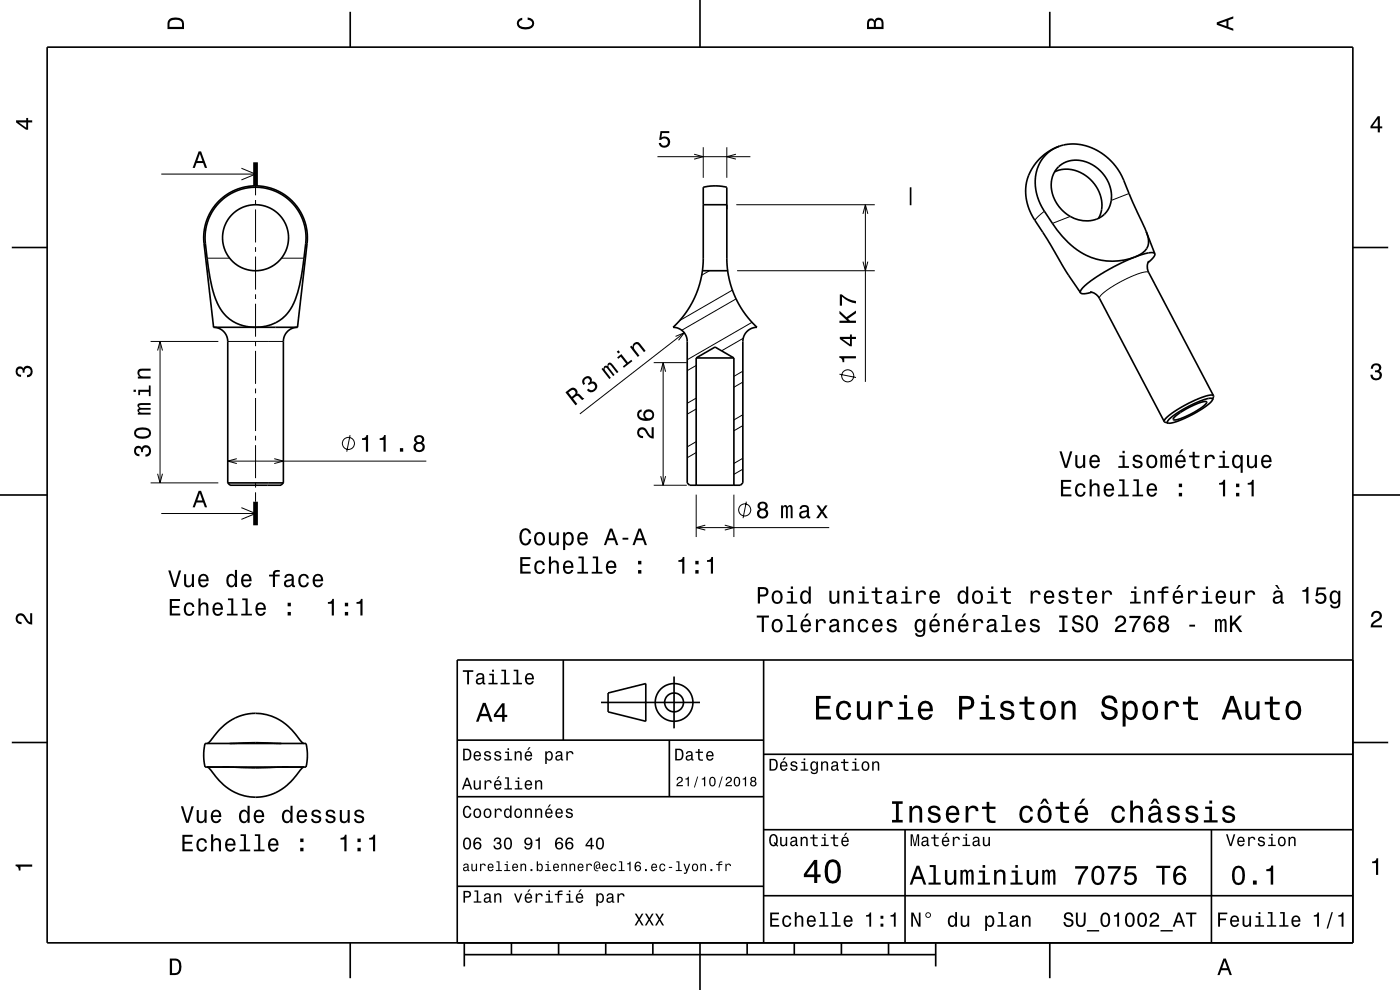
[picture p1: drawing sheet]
<svg xmlns="http://www.w3.org/2000/svg" width="297mm" height="210mm" viewBox="0 0 297 210" stroke-linecap="round" stroke-linejoin="round" font-family="sans-serif">
<g fill="none" stroke="#000" stroke-width=".21">
<path d="M34.2 36.9h20M51.2 35.7l3 1.2-3 1.3M54.2 39.4v2M139.5 33.2h19.7M147.3 32.7l1.9 .5-1.9 .6M149.2 31.2v6.5M154.2 31.2v6.5M156.1 32.7l-1.9 .5 1.9 .6M43.3 51.7h.3M43.9 54.8h4.8M54.2 42.4v1M54.2 44.4v7"/>
<path d="M54.2 52.4v1M54.2 54.4v7M59.7 54.8h4.8M64.9 51.7h.2M150.5 57.4l-1.6 1M156.2 43.4h29.4M156.4 57.4h29.2M183.1 45.4l.5-2 .5 2M183.1 55.5l.5 1.9 .5-1.9M183.6 43.4v37.6M221.6 44.8l-2.1 1.9M227 45.9l-3.7 1.5"/>
<path d="M239.5 41l-3.8 1.5M243.7 57.8a3.6 3.6 0 0 0-2.9 .5l-3.7 1.8-2.9 1.9a1.71 1.71 0 0 0-1 1.3M32 72.4h14.3M33.4 74.4l.6-2 .5 2M34 72.4v30M48.3 72.4h11.8M54.2 62.4v1M54.2 64.4v7M54.2 72.4v1M54.2 74.4v7M138.7 76.9h7M140.2 78.9l.5-2 .5 2"/>
<path d="M140.7 76.9v26M143.3 71.4l1.9-.8-1.2 1.6M145.2 70.6l-22.2 17.2M147.7 77.5l-1.9 1.1M155.4 61.5l-11.2 6.5M156.2 63.4l-11.6 6.7M157.6 78.7l-1.9 1.1M157.7 71.8l-4.6 2.6M159.5 68.4l-13.7 7.9M178.1 79.4l3.5 .7M48.3 97.8h42.1M50.2 97.3l-1.9 .5 1.9 .5"/>
<path d="M54.2 82.4v1M54.2 84.4v7M54.2 92.4v1M54.2 94.4v7M58.2 97.3l1.9 .5-1.9 .5M74.3 92.3l-.7 3.5M147.7 96l-1.9 1.1M147.7 86.8l-1.9 1.1M147.7 93.7l-1.9 1.1M147.7 84.5l-1.9 1M157.6 99.5l-1.9 1.1M157.6 90.3l-1.9 1.1"/>
<path d="M157.6 81l-1.9 1.1M157.6 97.2l-1.9 1.1M157.6 88l-1.9 1.1M32 102.4h14.3M33.4 100.5l.6 1.9 .5-1.9M34.2 108.9h20M51.2 107.7l3 1.2-3 1.3M54.2 102.4v1M54.2 104.4v2M138.7 102.9h7M140.2 101l.5 1.9 .5-1.9M147.7 104.9v9"/>
<path d="M147.7 111.9h28.2M149.6 111.4l-1.9 .5 1.9 .5M153.8 111.4l1.9 .5-1.9 .5M155.7 104.9v9M158.3 106.4l-.7 3.5"/>
<circle cx="179.8" cy="79.7" r="1.28"/>
<circle cx="73.9" cy="94.1" r="1.28"/>
<circle cx="158" cy="108.2" r="1.28"/>
</g>
<g fill="none" stroke="#000" stroke-width=".35">
<path d="M10 10h277v190h-277zM74.3 2.5v7.5M148.5 0v10M222.7 2.5v7.5M154.2 39.7a11.1 11.1 0 0 0-5 0v15.5l-.5 4-1 3.1-1.3 2.7-1.6 2.2-2 2.2a3 3 0 0 1 3 3v30l.5 .5h10.8l.5-.5v-30a3 3 0 0 1 3-3l-2.2-2.3-1.5-2.3-1.2-2.5-1-3.1-.5-3.9v-15.5M193.2 39.7v3.8M223.7 36.4a7.3 7.3 0 0 1 9.4 4.2 6.3 6.3 0 0 1 0 5.7M224.6 35.3a6.5 6.5 0 0 1 9 1.1 6.6 6.6 0 0 1 1 8.8l-.2 .2a6.1 6.1 0 0 1-8.1 0 7.1 7.1 0 0 1-2.4-9.3zM224.8 31a11.3 11.3 0 0 1 12.7 5.5l5.7 12.6M224.8 31a10.2 10.2 0 0 0-5.3 15.7l4.7 7.5a68.3 68.3 0 0 0 5 7.9M224.8 31a8.2 8.2 0 0 0-4.8 10.6l1.3 2.9a28.6 28.6 0 0 0 7.2 8.5 12.9 12.9 0 0 0 12.2 1.5M2.5 52.5h7.5"/>
<path d="M46.6 42.9a10.7 10.7 0 0 1 12.3-2.1 10.7 10.7 0 0 1 6 10.9l-.7 5a22.6 22.6 0 0 1-2.5 8.8 9.1 9.1 0 0 1-12.3 2.7 10.7 10.7 0 0 1-4.5-7.4 67.5 67.5 0 0 1-1.4-10 10.7 10.7 0 0 1 3.1-7.9zM149 57.4h5.4M149.2 43.4h5M240.7 54.5l-3.4 1.6-3.1 1.6-2.7 1.8-1.9 1.7a.92 .92 0 0 0-.4 .9M240.7 54.5h.1M243.2 49.1a3.4 3.4 0 0 1-1.4 4.9l-1.1 .5M243.2 49.1l1.8 4.7M243.7 55.4a2.5 2.5 0 0 0 0 2.4l13.7 26.1M245 53.8l-.3 .7-1.2 1.2M245 53.8a2.31 2.31 0 0 0-2.4 .1l-1.9 .6M287 52.5h7.5M45.3 69.4l-2-17.7a11 11 0 0 1 10.9-12.3 11 11 0 0 1 10.9 12.3l-2 17.7"/>
<path d="M45.3 69.4a3 3 0 0 1 3 3v30M45.3 69.4h17.8M63.1 69.4a3 3 0 0 0-3 3v30M147.7 75.9h8M147.7 75.9v27M147.7 75.9l4-2.3 4 2.3M155.7 75.9v27M231.2 61.9a2.48 2.48 0 0 1 2 1.4l13.8 26.1M231.6 62l-1.6 .3-.8-.2M247 89.4l.8 .4M249.2 88.5l1.9-1.4 2.6-1.3a3 3 0 0 1 2.3-.5 7.1 7.1 0 0 1-3.5 2.6l-1.3 .6a3.1 3.1 0 0 1-2.3 .5zM257.2 84.8l-.4 .5-1 .9-2.9 1.8-3.2 1.4-1.9 .4"/>
<path d="M257.2 84.8v-.1a1.23 1.23 0 0 0-1.5 0l-3.7 1.6-3.2 2a1.47 1.47 0 0 0-1.1 1.4l.1 .1M257.4 83.9a3.6 3.6 0 0 0-2.9 .6l-3.8 1.9-2.7 1.7a1.71 1.71 0 0 0-1 1.3M257.4 83.9l-.2 .9M0 105h10M48.3 102.4h11.8M48.3 102.4l.5 .5h10.8l.5-.5M287 105h10M119.5 140v17M162 140v60M287 140h-190v60M2.5 157.5h7.5M43.5 157.7h21.4a11 11 0 0 1 0 5h-21.4a11 11 0 0 1 0-5z"/>
<path d="M48.7 157.7l5.5-.2 5.5 .2M54.2 151.3a10.2 10.2 0 0 0-6.6 2.5l-2.1 2.2a2.79 2.79 0 0 1-1.6 1.7M54.2 151.3h.1M54.2 151.3a11.5 11.5 0 0 1 9.5 5.7l.8 .7M97 157h65M127.5 149h21M129 147l8-2v8l-8-2zM142 157v12M143 143.5v11M287 157.5h7.5M43.9 162.7a2.35 2.35 0 0 1 1.3 1.3 11.1 11.1 0 0 0 9 5.1M48.7 162.7l5.5 .2 5.5-.2"/>
<path d="M54.2 169.1h.1M64.5 162.7a1.95 1.95 0 0 0-1.1 1.1 11.1 11.1 0 0 1-7.4 5.2l-1.8 .1M97 169h65M162 176h125M162 160h125M192 176v24M257 176v24M97 188h65M162 190h125M74.3 200v7.5M98.5 202.5h100M98.5 200v5"/>
<path d="M108.5 200v2.5M118.5 200v2.5M128.5 200v2.5M138.5 200v2.5M148.5 200v10M158.5 200v2.5M168.5 200v2.5M178.5 200v2.5M188.5 200v2.5M198.5 200v5M222.7 200v7.5"/>
<circle cx="54.2" cy="50.4" r="7"/>
<circle cx="143" cy="149" r="2"/>
<circle cx="143" cy="149" r="4"/>
</g>
<path d="M54.2 34.4v5M54.2 106.4v5" fill="none" stroke="#000" stroke-width="1" stroke-linecap="butt"/>
<g fill="#000">
<path d="M36 4a2.18 2.18 0 0 0-.5 2.2h3.5v-1.2a1.43 1.43 0 0 0-1.7-1.3zM36.3 4.4a2.15 2.15 0 0 1 2.2 .3l.1 1h-2.6v-1z" fill-rule="evenodd"/>
<path d="M109.9 4.2l.9-.4v.4a.7 .7 0 0 0-.7 .5 .7 .7 0 0 0 .3 .8 1.7 1.7 0 0 0 2.5-.5 .9 .9 0 0 0-1-.8v-.5a1.24 1.24 0 0 1 1.4 1.1 1.24 1.24 0 0 1-1 1.4 2.22 2.22 0 0 1-2.5-.7l-.2-.5z" fill-rule="evenodd"/>
<path d="M184.2 4.2l-.3 .7v1.3h3.5v-1.3a.98 .98 0 0 0-.7-1.1 .98 .98 0 0 0-1.2 .6 .84 .84 0 0 0-1.3-.2zM184.5 4.5a.54 .54 0 0 1 .6-.1 .54 .54 0 0 1 .3 .6v.7h-1zM185.9 4.4a.62 .62 0 0 1 .8-.1 .62 .62 0 0 1 .3 .6v.8h-1.2z" fill-rule="evenodd"/>
<path d="M258.1 4.7v.6l3.5 1.2v-.4l-1-.4v-1.4l1-.4v-.4zM258.6 5l1.6-.5v1z" fill-rule="evenodd"/>
<path d="M3.4 25.5v.5l2.1 1.5h.5v-1.5h.8v-.5h-.8v-.5h-.4v.5zM4 26h1.6v1.1z" fill-rule="evenodd"/>
<path d="M42.1 32.1l-1.2 3.5h.4l.4-1h1.4l.4 1h.4l-1.2-3.5zM42.4 32.6l.5 1.6h-1z" fill-rule="evenodd"/>
<path d="M140.1 27.8h1.9v.4h-1.5l-.2 1a1.21 1.21 0 0 1 1.8 .5 1.21 1.21 0 0 1-.9 1.7 1.21 1.21 0 0 1-1.5-1.1h.5a.79 .79 0 0 0 1.1 .5 .79 .79 0 0 0 .4-1.1 .79 .79 0 0 0-1.2-.3l-.3 .3h-.4z" fill-rule="evenodd"/>
<path d="M292.3 24.7l-1.6 2.1v.4h1.6v.9h.4v-.9h.5v-.4h-.5v-2.1zM292.3 25.2v1.6h-1.1z" fill-rule="evenodd"/>
<path d="M178.1 75.6v.3a.77 .77 0 0 1 .6 .9h.4v-.8h2.5v-.4zM178.2 71.5v.4l2.1 1.5h.4v-1.5h.9v-.4h-.9v-.5h-.4v.5zM178.7 71.9h1.6v1.1z" fill-rule="evenodd"/>
<path d="M178.1 65.9v.6l1.6 1.5h-1.6v.5h3.5v-.5h-1.3l-.4-.4 1.7-1.2v-.5l-2 1.4zM178.2 62.4v2.4h.4v-1.9a5.2 5.2 0 0 0 3 1.5v-.5a5.3 5.3 0 0 1-3-1.5z" fill-rule="evenodd"/>
<path d="M291.1 77.4a1.08 1.08 0 0 1 1.4-.2 1.08 1.08 0 0 1 .4 1.2l-.3 .3a1.06 1.06 0 0 1 .5 1.3 1.06 1.06 0 0 1-1.2 .7 1.1 1.1 0 0 1-1.2-1.2h.5a.71 .71 0 0 0 1 .8 .71 .71 0 0 0 .1-1.3h-.6v-.4a.61 .61 0 0 0 .8-.3 .61 .61 0 0 0-.2-.8 .61 .61 0 0 0-.9 .2l-.1 .5h-.5z" fill-rule="evenodd"/>
<path d="M3.6 78a.86 .86 0 0 1 1.4 .2 1.06 1.06 0 0 1 1.2-.6 1.06 1.06 0 0 1 .7 1.2 1.1 1.1 0 0 1-1.2 1.2v-.4a.71 .71 0 0 0 .8-1 .71 .71 0 0 0-1.3-.1v.6h-.4a.61 .61 0 0 0-.3-.8 .61 .61 0 0 0-.8 .2 .61 .61 0 0 0 .2 .8l.6 .2v.4a1.15 1.15 0 0 1-1.2-.6 1.15 1.15 0 0 1 .3-1.3z" fill-rule="evenodd"/>
<path d="M28.7 94.8a1.17 1.17 0 0 0-.2 1.3 1.17 1.17 0 0 0 1.1 .7v-.5a.62 .62 0 0 1-.8-.3 .62 .62 0 0 1 .3-.8 .62 .62 0 0 1 .8 .2v.5h.4a.72 .72 0 0 1 .5-.9 .72 .72 0 0 1 .9 .4 .72 .72 0 0 1-.5 1h-.3v.5a1.18 1.18 0 0 0 1.1-1.5 1.18 1.18 0 0 0-1.8-.6l-.1 .2a.86 .86 0 0 0-1.4-.2zM28.9 91a1.13 1.13 0 0 0-.4 1.2 1.13 1.13 0 0 0 1 .8 2.28 2.28 0 0 0 2.4-.6 1.14 1.14 0 0 0-.9-1.7 2.85 2.85 0 0 0-2.1 .3zM28.9 91.5a2.37 2.37 0 0 1 2.7 0v.7a2.37 2.37 0 0 1-2.7 0z" fill-rule="evenodd"/>
<path d="M29.2 85.8v.5l.3 .3-.2 .2-.2 .3 .4 .5h-.3v.3h2.8v-.4h-2.1l-.4-.3 .3-.3h2.2v-.4h-2.1l-.4-.3 .2-.2 .3-.1h2v-.4h-2.3zM29.3 82.7v1.1h.4v-.7h1.9v.9h.4v-2.2h-.4v.9zM28.3 82.7v.4h.5v-.4zM29.5 78.3a.92 .92 0 0 0 .2 1.6h-.5v.4h2.8v-.4h-1.6a.63 .63 0 0 1-.8-.4 .63 .63 0 0 1 .4-.8l2-.1v-.4z" fill-rule="evenodd"/>
<path d="M76.8 93v.3h.8v2.5h.5v-3.5h-.4a.77 .77 0 0 1-.9 .7zM80.5 93v.3h.9v2.5h.4v-3.5h-.3a.77 .77 0 0 1-1 .7zM84.8 95.1v.7h.7v-.7zM88.1 92.5a.83 .83 0 0 0 .2 1.4 1.11 1.11 0 0 0-.4 1.6 1.11 1.11 0 0 0 1.5 .3 1.03 1.03 0 0 0 .7-.9 1.03 1.03 0 0 0-.6-1 .89 .89 0 0 0 .5-1.1 .89 .89 0 0 0-1.1-.5zM88.2 94.8a.71 .71 0 0 1 1.4 0 .71 .71 0 0 1-1.4 0zM88.3 93.3a.6 .6 0 0 1 1.2 0 .6 .6 0 0 1-1.2 0z" fill-rule="evenodd"/>
<path d="M120 83.2l2.1 2.8 .4-.3-.9-1.2a1.07 1.07 0 0 1 1-.5l.9 .9 .4-.4-1.1-1h-.4a.97 .97 0 0 0-.3-1.1 .97 .97 0 0 0-1.2 .1zM120.6 83.3a1.08 1.08 0 0 1 1.1-.5 .6 .6 0 0 1 .4 .5 .6 .6 0 0 1-.4 .6l-.4 .3z" fill-rule="evenodd"/>
<path d="M123.9 80.1a.91 .91 0 0 1 1.2-.2 .91 .91 0 0 1 .4 1.1 1.06 1.06 0 0 1 1.2 .7 1.06 1.06 0 0 1-.5 1.2 1.1 1.1 0 0 1-1.7-.2l.4-.3a.71 .71 0 0 0 1.2 0 .71 .71 0 0 0-.7-1l-.5 .3-.2-.3a.61 .61 0 0 0 .4-.7 .61 .61 0 0 0-.6-.5 .61 .61 0 0 0-.6 .7l.2 .5-.3 .3a1.06 1.06 0 0 1 .1-1.6z" fill-rule="evenodd"/>
<path d="M127.6 78.3l1.7 2.1 .3-.2-1.1-1.5-.2-.6 .2-.1 .3 .1 1.3 1.7 .3-.3-1.3-1.6 .1-.5h.2l.3 .3 1.2 1.5 .3-.3-1.1-1.5a.69 .69 0 0 0-1-.4l-.2 .7-.4-.2-.3 .2-.1 .6-.2-.3zM130.9 75.8l.3 .3 .5-.4 1.1 1.5-.7 .5 .3 .3 1.8-1.4-.3-.3-.7 .6-1.4-1.8zM130.8 74.6l.4 .4 .3-.3-.3-.4zM133.6 73.6l1.7 2.1 .4-.3-1-1.2a.63 .63 0 0 1-.2-.8 .63 .63 0 0 1 .9-.3l1.2 1.6 .4-.3-1.1-1.4a.89 .89 0 0 0-1.1-.4 .89 .89 0 0 0-.6 1l-.2-.3z" fill-rule="evenodd"/>
<path d="M135.4 90.9a1.2 1.2 0 0 0-.2 1.4 1.2 1.2 0 0 0 1.2 .6v-.4a.7 .7 0 0 1-.8-.5 .7 .7 0 0 1 .5-.9 .7 .7 0 0 1 .8 .5 1.8 1.8 0 0 0 1.8 1.4v-2.4h-.5v1.9a2.22 2.22 0 0 1-1.1-1.5 1.11 1.11 0 0 0-1.7-.1zM135.4 87.2a1.33 1.33 0 0 0 0 1.4 1.33 1.33 0 0 0 1.3 .7 1.63 1.63 0 0 0 2.1-1.3 1.15 1.15 0 0 0-1.6-1.1 1.15 1.15 0 0 0-.4 1.9 1.02 1.02 0 0 1-1.2-.8 .58 .58 0 0 1 .5-.7v-.4zM136.9 88.1a.75 .75 0 0 1 1.5 0 .75 .75 0 0 1-1.5 0z" fill-rule="evenodd"/>
<path d="M224.8 95.7l1.1 3.6h.5l1.1-3.6h-.5l-.9 3-.9-3zM228.1 96.5v1.8a.89 .89 0 0 0 .6 1 .89 .89 0 0 0 1.1-.5v.5h.4v-2.8h-.4v1.6a.64 .64 0 0 1-.4 .8 .64 .64 0 0 1-.8-.3v-2.1zM231.4 96.8a1.54 1.54 0 0 0 .8 2.5 1.05 1.05 0 0 0 1.1-.8h-.5l-.2 .3-.4 .1a.76 .76 0 0 1-.7-.9h1.8a1.16 1.16 0 0 0-.5-1.3 1.16 1.16 0 0 0-1.4 .1zM231.7 97a.66 .66 0 0 1 .8-.1 .66 .66 0 0 1 .4 .8h-1.4zM237.5 96.6v.4h.6v1.9h-.9v.4h2.3v-.4h-.9v-2.3zM238.1 95.6v.5h.5v-.5zM240.6 96.7a.76 .76 0 0 0-.3 .8 .76 .76 0 0 0 .8 .5l.8 .4a.63 .63 0 0 1-.6 .6 .63 .63 0 0 1-.6-.6h-.5a1.07 1.07 0 0 0 1.2 .9 1.07 1.07 0 0 0 1-1.2l-.5-.3-1.1-.3a.54 .54 0 0 1 .5-.7 .54 .54 0 0 1 .6 .5h.4a1.03 1.03 0 0 0-.7-.9 1.03 1.03 0 0 0-1 .3zM243.5 96.8a1.53 1.53 0 0 0 .8 2.5 1.48 1.48 0 0 0 1.2-1.4 1.48 1.48 0 0 0-1.2-1.5l-.4 .1zM243.8 97.1a.67 .67 0 0 1 .7-.2 .67 .67 0 0 1 .5 .5 1.11 1.11 0 0 1-.7 1.6 1.17 1.17 0 0 1-.5-1.9zM246.2 96.5v2.8h.4v-2.1l.3-.4 .3 .3v2.2h.4v-1.9a.5 .5 0 0 1 .4-.6l.2 .2v.3v2h.4v-1.9a.69 .69 0 0 0-.5-1l-.6 .4-.1-.2-.4-.2-.4 .4v-.3zM250.6 95.3l-.5 .9h.3l.7-.9zM249.6 96.8a1.54 1.54 0 0 0 .8 2.5 1.06 1.06 0 0 0 1.1-.8h-.4l-.3 .3-.3 .1a.76 .76 0 0 1-.7-.9h1.7a1.16 1.16 0 0 0-.4-1.3 1.16 1.16 0 0 0-1.5 .1zM250 97a.66 .66 0 0 1 .8-.1 .66 .66 0 0 1 .3 .8h-1.3zM253 95.8v.8h-.8v.4h.8v1.8a1.04 1.04 0 0 0 1.5 .5v-.4a.68 .68 0 0 1-1-.3v-1.6h1v-.4h-1v-.8zM255.6 96.5v2.8h.5v-1.6a.66 .66 0 0 1 .3-.8 .66 .66 0 0 1 .8 .3l.1 .2h.4a.89 .89 0 0 0-.7-.9 .89 .89 0 0 0-1 .5v-.5zM258.7 96.6v.4h.7v1.9h-.9v.4h2.3v-.4h-1v-2.3zM259.4 95.6v.5h.5v-.5zM261.6 96.8a1.57 1.57 0 0 0 .8 2.5l.4-.1 .4-.4v1.5h.4v-3.8h-.4v.5l-.2-.3a.87 .87 0 0 0-1.4 .1zM262 97.1a.62 .62 0 0 1 .7-.2 .62 .62 0 0 1 .4 .5 1.12 1.12 0 0 1-.6 1.5 1.19 1.19 0 0 1-.5-1.8zM264.5 96.5v1.8a.89 .89 0 0 0 .7 1 .89 .89 0 0 0 1-.5v.5h.4v-2.8h-.4v1.6a.65 .65 0 0 1-.4 .8 .65 .65 0 0 1-.8-.3v-2.1zM267.8 96.8a1.54 1.54 0 0 0 .8 2.5 1.06 1.06 0 0 0 1.1-.8h-.4l-.3 .3-.3 .1a.76 .76 0 0 1-.7-.9h1.8a1.17 1.17 0 0 0-.5-1.3 1.17 1.17 0 0 0-1.5 .1zM268.2 97a.66 .66 0 0 1 .8-.1 .66 .66 0 0 1 .3 .8h-1.3z" fill-rule="evenodd"/>
<path d="M42.1 104.1l-1.2 3.5h.4l.4-1h1.4l.4 1h.4l-1.2-3.5zM42.4 104.6l.5 1.6h-1z" fill-rule="evenodd"/>
<path d="M110.5 112.5a2.52 2.52 0 0 0 .4 3.1 1.27 1.27 0 0 0 1.8-1.3h-.5a.82 .82 0 0 1-1.1 .9 2.08 2.08 0 0 1 0-2.7 .72 .72 0 0 1 1.1 .7h.5a1.19 1.19 0 0 0-.9-1.1 1.19 1.19 0 0 0-1.3 .4zM113.6 113.2a1.53 1.53 0 0 0 .9 2.5 1.48 1.48 0 0 0 1.1-1.4 1.48 1.48 0 0 0-1.1-1.5l-.5 .1zM113.9 113.5a.67 .67 0 0 1 .7-.3 .67 .67 0 0 1 .5 .6 1.11 1.11 0 0 1-.6 1.5 1.17 1.17 0 0 1-.6-1.8zM116.4 112.9v1.8a.89 .89 0 0 0 .7 1 .89 .89 0 0 0 1-.5v.4h.4v-2.7h-.4v1.6a.65 .65 0 0 1-.4 .8 .65 .65 0 0 1-.8-.3v-2.1zM119.5 112.9v3.8h.4v-1.5a.93 .93 0 0 0 1 .5 .93 .93 0 0 0 .8-.8 1.5 1.5 0 0 0-1-2.1l-.5 .2-.3 .3v-.4zM120.1 113.5a.63 .63 0 0 1 .7-.3 .63 .63 0 0 1 .4 .6 1.13 1.13 0 0 1-.6 1.5 1.18 1.18 0 0 1-.5-1.8zM122.8 113.2a1.54 1.54 0 0 0 .8 2.5 1.05 1.05 0 0 0 1-.8h-.4l-.2 .3-.4 .1a.76 .76 0 0 1-.7-.9h1.8a1.16 1.16 0 0 0-.5-1.4 1.16 1.16 0 0 0-1.4 .2zM123.1 113.4a.66 .66 0 0 1 .8-.1 .66 .66 0 0 1 .3 .7h-1.3zM129.4 112.1l-1.3 3.5h.5l.3-1h1.4l.4 1h.5l-1.3-3.5zM129.6 112.6l.6 1.6h-1.1zM132.1 114.1v.4h1.2v-.4zM135.5 112.1l-1.3 3.5h.4l.4-1h1.4l.4 1h.4l-1.2-3.5zM135.7 112.6l.5 1.6h-1z" fill-rule="evenodd"/>
<path d="M161 106.6a.83 .83 0 0 0 .2 1.4 1.11 1.11 0 0 0-.5 1.6 1.11 1.11 0 0 0 1.6 .3 1.03 1.03 0 0 0 .7-.9 1.03 1.03 0 0 0-.6-1 .88 .88 0 0 0 .4-1.1 .88 .88 0 0 0-1-.5zM161.1 108.9a.71 .71 0 0 1 1.4 0 .71 .71 0 0 1-1.4 0zM161.2 107.4a.6 .6 0 0 1 1.2 0 .6 .6 0 0 1-1.2 0z" fill-rule="evenodd"/>
<path d="M165.7 107.2v2.7h.4v-2.1l.2-.3h.3l.1 .3v2.1h.4v-2.1l.4-.3 .2 .1v.4v1.9h.5v-1.9a.69 .69 0 0 0-.6-.9l-.5 .4-.2-.3-.3-.1-.5 .4v-.3zM169.9 107.3l-.3 .7h.4a.55 .55 0 0 1 .7-.5 .55 .55 0 0 1 .4 .7l-.2 .1a1 1 0 0 0-1.1 .2 1 1 0 0 0-.2 1 .94 .94 0 0 0 1.6 .1l.1 .3h.6v-.3l-.3-.1v-.2v-1.4a1.02 1.02 0 0 0-.7-.8 1.02 1.02 0 0 0-1 .2zM170.1 108.9l1.1-.4a.77 .77 0 0 1-.2 .9 .77 .77 0 0 1-.9 .1l-.1-.3zM173.2 107.2l.9 1.3-.9 1.4h.5l.7-1 .7 1h.5l-1-1.4 1-1.3h-.6l-.6 1-.7-1z" fill-rule="evenodd"/>
<path d="M225.1 101.8v3.5h2.2v-.4h-1.8v-1.2h1.6v-.4h-1.6v-1.1h1.8v-.4zM228.4 102.9a1.53 1.53 0 0 0 .8 2.5 1.05 1.05 0 0 0 1.1-1.1h-.4a.67 .67 0 0 1-.7 .7 .67 .67 0 0 1-.7-.6 1.12 1.12 0 0 1 .7-1.5 .6 .6 0 0 1 .6 .6h.5a1.09 1.09 0 0 0-.8-1 1.09 1.09 0 0 0-1.1 .4zM231.2 101.7v3.6h.4v-1.6a.63 .63 0 0 1 .4-.7 .63 .63 0 0 1 .8 .3v2h.5v-1.8a.88 .88 0 0 0-.6-1 .88 .88 0 0 0-1.1 .5v-1.3zM234.4 102.9a1.54 1.54 0 0 0 .8 2.5 1.06 1.06 0 0 0 1.1-.9h-.4l-.2 .4-.4 .1a.76 .76 0 0 1-.7-.9h1.8a1.17 1.17 0 0 0-.5-1.4 1.17 1.17 0 0 0-1.5 .2zM234.8 103.1a.66 .66 0 0 1 .8-.1 .66 .66 0 0 1 .3 .7h-1.3zM237.4 101.7v.3h.7v2.9h-.9v.4h2.3v-.4h-.9v-3.2zM240.5 101.7v.3h.7v2.9h-1v.4h2.3v-.4h-.9v-3.2zM243.5 102.9a1.54 1.54 0 0 0 .8 2.5 1.06 1.06 0 0 0 1.1-.9h-.4l-.2 .4-.4 .1a.76 .76 0 0 1-.7-.9h1.8a1.17 1.17 0 0 0-.5-1.4 1.17 1.17 0 0 0-1.5 .2zM243.9 103.1a.66 .66 0 0 1 .8-.1 .66 .66 0 0 1 .3 .7h-1.3zM250.1 104.5v.8h.7v-.8zM250.1 102.6v.7h.7v-.7z" fill-rule="evenodd"/>
<path d="M258.6 102.4v.4h.8v2.5h.5v-3.5h-.3a.78 .78 0 0 1-1 .6zM262.2 104.5v.8h.7v-.8zM262.2 102.6v.7h.7v-.7zM264.7 102.4v.4h.8v2.5h.5v-3.5h-.4a.77 .77 0 0 1-.9 .6z" fill-rule="evenodd"/>
<path d="M3.6 130.4a1.22 1.22 0 0 1 2 .7l.4 .6 .4 .3v-1.9h.4v2.4a1.8 1.8 0 0 1-1.7-1.4 .71 .71 0 0 0-.9-.5 .71 .71 0 0 0-.5 .8 .71 .71 0 0 0 .9 .5v.5a1.18 1.18 0 0 1-1.2-.7 1.18 1.18 0 0 1 .2-1.3z" fill-rule="evenodd"/>
<path d="M36 127.1v3.5h2.2v-.5h-1.7v-1.1h1.5v-.5h-1.5v-1h1.7v-.4zM39.3 128.1a1.53 1.53 0 0 0 .8 2.6 1.05 1.05 0 0 0 1.1-1.1h-.4a.67 .67 0 0 1-.6 .7 .67 .67 0 0 1-.7-.6 1.12 1.12 0 0 1 .6-1.6 .6 .6 0 0 1 .7 .7h.4a1.09 1.09 0 0 0-.7-1 1.09 1.09 0 0 0-1.2 .3zM42.1 126.9v3.7h.4v-1.6a.63 .63 0 0 1 .4-.8 .63 .63 0 0 1 .8 .4l.1 2h.4v-1.8a.88 .88 0 0 0-.6-1 .88 .88 0 0 0-1.1 .4v-1.3zM45.4 128.1a1.54 1.54 0 0 0 .8 2.6 1.06 1.06 0 0 0 1.1-.9h-.5l-.2 .3-.4 .2a.76 .76 0 0 1-.7-1h1.8a1.17 1.17 0 0 0-.5-1.3 1.17 1.17 0 0 0-1.4 .1zM45.7 128.4a.66 .66 0 0 1 .8-.2 .66 .66 0 0 1 .3 .8h-1.3zM48.4 126.9v.4h.7v2.9h-1v.4h2.3v-.4h-.9v-3.3zM51.4 126.9v.4h.7v2.9h-.9v.4h2.2v-.4h-.9v-3.3zM54.5 128.1a1.54 1.54 0 0 0 .8 2.6 1.06 1.06 0 0 0 1.1-.9h-.5l-.2 .3-.4 .2a.76 .76 0 0 1-.7-1h1.8a1.17 1.17 0 0 0-.5-1.3 1.17 1.17 0 0 0-1.4 .1zM54.8 128.4a.66 .66 0 0 1 .8-.2 .66 .66 0 0 1 .4 .8h-1.4zM61 129.8v.8h.7v-.8zM61 127.9v.7h.7v-.7z" fill-rule="evenodd"/>
<path d="M35.7 121l1.1 3.5h.5l1.1-3.5h-.5l-.8 3-.9-3zM39 121.8v1.8a.89 .89 0 0 0 .7 1 .89 .89 0 0 0 1-.5v.4h.5v-2.7h-.5v1.6a.64 .64 0 0 1-.4 .7 .64 .64 0 0 1-.8-.3v-2zM42.3 122.1a1.54 1.54 0 0 0 .8 2.5 1.05 1.05 0 0 0 1.1-.9h-.4l-.2 .4-.4 .1a.76 .76 0 0 1-.7-.9h1.8a1.16 1.16 0 0 0-.5-1.4 1.16 1.16 0 0 0-1.5 .2zM42.7 122.3a.66 .66 0 0 1 .8-.1 .66 .66 0 0 1 .3 .7h-1.3zM48.3 122.1a1.58 1.58 0 0 0 .8 2.5l.4-.1 .3-.4v.4h.5v-3.6h-.5v1.3a.89 .89 0 0 0-1.5-.1zM48.6 122.4a.62 .62 0 0 1 .7-.3 .62 .62 0 0 1 .5 .6 1.12 1.12 0 0 1-.7 1.5 1.19 1.19 0 0 1-.5-1.8zM51.4 122.1a1.54 1.54 0 0 0 .8 2.5 1.06 1.06 0 0 0 1.1-.9h-.4l-.2 .4-.4 .1a.76 .76 0 0 1-.7-.9h1.8a1.16 1.16 0 0 0-.5-1.4 1.16 1.16 0 0 0-1.5 .2zM51.8 122.3a.66 .66 0 0 1 .8-.1 .66 .66 0 0 1 .3 .7h-1.3zM57.1 121.9v.4h.8v2.2h.4v-2.2h1v-.4h-1l.1-.4 .3-.2h.6v-.4a1.04 1.04 0 0 0-1.4 .8v.2zM60.6 121.9l-.3 .7h.4a.55 .55 0 0 1 .7-.5 .55 .55 0 0 1 .4 .7l-.2 .1a1 1 0 0 0-1.1 .2 1 1 0 0 0-.2 1 .93 .93 0 0 0 1.6 .1l.1 .3h.6v-.3l-.3-.1v-1.6a1.02 1.02 0 0 0-.7-.8 1.02 1.02 0 0 0-1 .2zM60.8 123.5l1.1-.4a.77 .77 0 0 1-.2 .9 .77 .77 0 0 1-.9 .1l-.1-.3zM63.6 122.1a1.52 1.52 0 0 0 .8 2.5 1.05 1.05 0 0 0 1.1-1.1h-.4a.67 .67 0 0 1-.6 .7 .67 .67 0 0 1-.7-.6 1.11 1.11 0 0 1 .6-1.5 .6 .6 0 0 1 .7 .6h.4a1.09 1.09 0 0 0-.7-1 1.09 1.09 0 0 0-1.2 .4zM66.6 122.1a1.54 1.54 0 0 0 .8 2.5 1.05 1.05 0 0 0 1.1-.9h-.4l-.3 .4-.3 .1a.76 .76 0 0 1-.7-.9h1.8a1.16 1.16 0 0 0-.5-1.4 1.16 1.16 0 0 0-1.5 .2zM67 122.3a.66 .66 0 0 1 .8-.1 .66 .66 0 0 1 .3 .7h-1.3z" fill-rule="evenodd"/>
<path d="M69.6 127.7v.4h.8v2.5h.4v-3.6h-.3a.77 .77 0 0 1-.9 .7zM73.2 129.8v.8h.7v-.8zM73.2 127.9v.7h.7v-.7zM75.6 127.7v.4h.9v2.5h.4v-3.6h-.3a.77 .77 0 0 1-1 .7z" fill-rule="evenodd"/>
<path d="M110.4 118.2v3.5h2.2v-.4h-1.8v-1.2h1.6v-.5h-1.6v-1h1.7v-.4zM113.6 119.3a1.52 1.52 0 0 0 .9 2.5 1.06 1.06 0 0 0 1.1-1.1h-.4a.67 .67 0 0 1-.7 .7 .67 .67 0 0 1-.7-.6 1.11 1.11 0 0 1 .7-1.5 .6 .6 0 0 1 .6 .6h.5a1.09 1.09 0 0 0-.8-1 1.09 1.09 0 0 0-1.2 .4zM116.5 118.1v3.6h.4v-1.6a.63 .63 0 0 1 .4-.8 .63 .63 0 0 1 .8 .4v2h.5v-1.8a.88 .88 0 0 0-.6-1 .88 .88 0 0 0-1.1 .5v-1.3zM119.7 119.3a1.54 1.54 0 0 0 .8 2.5 1.06 1.06 0 0 0 1.1-.9h-.4l-.3 .4-.3 .1a.76 .76 0 0 1-.7-1h1.8a1.16 1.16 0 0 0-.5-1.3 1.16 1.16 0 0 0-1.5 .2zM120.1 119.5a.66 .66 0 0 1 .8-.2 .66 .66 0 0 1 .3 .8h-1.3zM122.7 118.1v.3h.7v2.9h-.9v.4h2.3v-.4h-1v-3.2zM125.7 118.1v.3h.7v2.9h-.9v.4h2.3v-.4h-.9v-3.2zM128.8 119.3a1.54 1.54 0 0 0 .8 2.5 1.06 1.06 0 0 0 1.1-.9h-.4l-.2 .4-.4 .1a.76 .76 0 0 1-.7-1h1.8a1.16 1.16 0 0 0-.5-1.3 1.16 1.16 0 0 0-1.5 .2zM129.2 119.5a.66 .66 0 0 1 .8-.2 .66 .66 0 0 1 .3 .8h-1.3zM135.4 120.9v.8h.7v-.8zM135.4 119v.7h.7v-.7z" fill-rule="evenodd"/>
<path d="M143.9 118.8v.4h.8v2.5h.5v-3.6h-.4a.77 .77 0 0 1-.9 .7zM147.5 120.9v.8h.7v-.8zM147.5 119v.7h.7v-.7zM150 118.8v.4h.8v2.5h.5v-3.6h-.4a.78 .78 0 0 1-.9 .7z" fill-rule="evenodd"/>
<path d="M160.8 124.5v3.5h.4v-1.5a1.34 1.34 0 0 0 1.8-1 .92 .92 0 0 0-1-1zM161.2 125a1.13 1.13 0 0 1 1.3 .3 .6 .6 0 0 1-.1 .6 .6 .6 0 0 1-.6 .2h-.6zM164 125.6a1.53 1.53 0 0 0 .9 2.5 1.48 1.48 0 0 0 1.1-1.4 1.48 1.48 0 0 0-1.1-1.5l-.5 .1zM164.3 125.9a.67 .67 0 0 1 .7-.3 .67 .67 0 0 1 .5 .6 1.11 1.11 0 0 1-.6 1.5 1.17 1.17 0 0 1-.6-1.8zM167.1 125.4v.4h.7v1.9h-.9v.3h2.2v-.3h-.9v-2.3zM167.8 124.4v.5h.4v-.5zM170 125.6a1.58 1.58 0 0 0 .8 2.5l.4-.1 .4-.4v.4h.4v-3.6h-.4v1.3a.89 .89 0 0 0-1.6-.1zM170.4 125.9a.62 .62 0 0 1 .7-.3 .62 .62 0 0 1 .4 .6 1.12 1.12 0 0 1-.6 1.5 1.19 1.19 0 0 1-.5-1.8zM176 125.3v1.8a.89 .89 0 0 0 .6 1 .89 .89 0 0 0 1-.5v.4h.5v-2.7h-.5v1.6a.65 .65 0 0 1-.4 .8 .65 .65 0 0 1-.8-.4v-2zM179 125.3v2.7h.4v-1.5a.63 .63 0 0 1 .4-.8 .63 .63 0 0 1 .8 .3l.1 2h.4v-1.8a.89 .89 0 0 0-.6-.9 .89 .89 0 0 0-1.1 .4v-.4zM182.3 125.4v.4h.7v1.9h-1v.3h2.3v-.3h-.9v-2.3zM182.9 124.4v.5h.5v-.5zM185.7 124.6v.8h-.8v.4h.8v1.8a1.04 1.04 0 0 0 1.4 .5v-.4a.68 .68 0 0 1-1-.3v-1.6h1v-.4h-1v-.8zM188.4 125.5l-.3 .6h.4a.55 .55 0 0 1 .7-.5 .55 .55 0 0 1 .4 .7l-.2 .1a1 1 0 0 0-1.1 .2 1 1 0 0 0-.2 1 .93 .93 0 0 0 1.6 .1l.1 .3h.6v-.3l-.3-.1v-.2v-1.4a1.02 1.02 0 0 0-1.7-.5zM188.6 127l1.1-.4a.77 .77 0 0 1-.2 .9 .77 .77 0 0 1-.9 .1l-.1-.3zM191.4 125.4v.4h.7v1.9h-.9v.3h2.2v-.3h-.9v-2.3zM192 124.4v.5h.5v-.5zM194.3 125.3v2.7h.5v-1.5a.66 .66 0 0 1 .4-.8 .66 .66 0 0 1 .8 .2v.3h.5a.89 .89 0 0 0-.7-1 .89 .89 0 0 0-1 .6v-.5zM197.4 125.6a1.55 1.55 0 0 0 .8 2.5 1.06 1.06 0 0 0 1.1-.9h-.4l-.2 .4-.4 .1a.76 .76 0 0 1-.7-.9h1.8a1.17 1.17 0 0 0-.5-1.4 1.17 1.17 0 0 0-1.5 .2zM197.8 125.8a.66 .66 0 0 1 .8-.1 .66 .66 0 0 1 .3 .7h-1.3zM203.4 125.6a1.57 1.57 0 0 0 .8 2.5l.4-.1 .4-.4v.4h.4v-3.6h-.4v1.3a.89 .89 0 0 0-1.6-.1zM203.8 125.9a.62 .62 0 0 1 .6-.3 .62 .62 0 0 1 .5 .6 1.12 1.12 0 0 1-.6 1.5 1.19 1.19 0 0 1-.5-1.8zM206.5 125.6a1.53 1.53 0 0 0 .9 2.5 1.48 1.48 0 0 0 1.1-1.4 1.48 1.48 0 0 0-1.1-1.5l-.5 .1zM206.8 125.9a.67 .67 0 0 1 .8-.3 .67 .67 0 0 1 .4 .6 1.11 1.11 0 0 1-.6 1.5 1.17 1.17 0 0 1-.6-1.8zM209.6 125.4v.4h.7v1.9h-.9v.3h2.2v-.3h-.9v-2.3zM210.3 124.4v.5h.4v-.5zM213 124.6v.8h-.8v.4h.8v1.8a1.05 1.05 0 0 0 1.5 .5v-.4a.68 .68 0 0 1-1-.3l-.1-1.6h1.1v-.4h-1.1v-.8zM218.6 125.3v2.7h.5v-1.5a.66 .66 0 0 1 .3-.8 .66 .66 0 0 1 .9 .2v.3h.5a.89 .89 0 0 0-.7-1 .89 .89 0 0 0-1.1 .6v-.5zM221.7 125.6a1.55 1.55 0 0 0 .8 2.5 1.06 1.06 0 0 0 1.1-.9h-.4l-.2 .4-.4 .1a.76 .76 0 0 1-.7-.9h1.8a1.17 1.17 0 0 0-.5-1.4 1.17 1.17 0 0 0-1.5 .2zM222.1 125.8a.66 .66 0 0 1 .8-.1 .66 .66 0 0 1 .3 .7h-1.3zM224.8 125.4a.76 .76 0 0 0-.2 .9 .76 .76 0 0 0 .7 .5l.9 .3a.63 .63 0 0 1-.6 .7 .63 .63 0 0 1-.7-.6h-.4a1.07 1.07 0 0 0 1.2 .9 1.07 1.07 0 0 0 .9-1.2l-.4-.3-1.1-.4a.54 .54 0 0 1 .4-.7 .54 .54 0 0 1 .7 .5h.4a1.03 1.03 0 0 0-.7-.8 1.03 1.03 0 0 0-1.1 .2zM228.2 124.6v.8h-.8v.4h.8v1.8a1.05 1.05 0 0 0 1.4 .5v-.4a.68 .68 0 0 1-1-.3v-1.6h1v-.4h-1v-.8zM230.8 125.6a1.54 1.54 0 0 0 .8 2.5 1.06 1.06 0 0 0 1.1-.9h-.4l-.2 .4-.4 .1a.76 .76 0 0 1-.7-.9h1.8a1.17 1.17 0 0 0-.5-1.4 1.17 1.17 0 0 0-1.5 .2zM231.2 125.8a.66 .66 0 0 1 .8-.1 .66 .66 0 0 1 .3 .7h-1.3zM233.8 125.3v2.7h.5v-1.5a.66 .66 0 0 1 .3-.8 .66 .66 0 0 1 .9 .2v.3h.4a.89 .89 0 0 0-.7-1 .89 .89 0 0 0-1 .6v-.5zM239.9 125.4v.4h.7v1.9h-.9v.3h2.3v-.3h-.9v-2.3zM240.6 124.4v.5h.5v-.5zM242.8 125.3v2.7h.4v-1.5a.63 .63 0 0 1 .5-.9 .63 .63 0 0 1 .7 .7v1.7h.5v-1.8a.89 .89 0 0 0-.7-.9 .89 .89 0 0 0-1 .4v-.4zM245.6 125.4v.4h.8v2.2h.5v-2.2h1v-.4h-1v-.4l.3-.2h.7v-.4a1.04 1.04 0 0 0-1.5 .8v.2zM250 124.1l-.5 .9h.3l.7-.9zM249.1 125.6a1.54 1.54 0 0 0 .8 2.5 1.05 1.05 0 0 0 1-.9h-.4l-.2 .4-.4 .1a.76 .76 0 0 1-.7-.9h1.8a1.16 1.16 0 0 0-.5-1.4 1.16 1.16 0 0 0-1.4 .2zM249.4 125.8a.66 .66 0 0 1 .8-.1 .66 .66 0 0 1 .3 .7h-1.3zM252 125.3v2.7h.5v-1.5a.66 .66 0 0 1 .3-.8 .66 .66 0 0 1 .9 .2v.3h.5a.89 .89 0 0 0-.7-1 .89 .89 0 0 0-1.1 .6v-.5zM255.1 125.4v.4h.7v1.9h-.9v.3h2.3v-.3h-.9v-2.3zM255.8 124.4v.5h.5v-.5zM258.2 125.6a1.54 1.54 0 0 0 .8 2.5 1.06 1.06 0 0 0 1.1-.9h-.5l-.2 .4-.4 .1a.76 .76 0 0 1-.7-.9h1.8a1.16 1.16 0 0 0-.5-1.4 1.16 1.16 0 0 0-1.4 .2zM258.5 125.8a.66 .66 0 0 1 .8-.1 .66 .66 0 0 1 .3 .7h-1.3zM261 125.3v1.8a.89 .89 0 0 0 .6 1 .89 .89 0 0 0 1-.5v.4h.5v-2.7h-.5v1.6a.64 .64 0 0 1-.4 .8 .64 .64 0 0 1-.8-.4v-2zM264.2 125.3v2.7h.4v-1.5a.66 .66 0 0 1 .4-.8 .66 .66 0 0 1 .8 .2v.3h.5a.89 .89 0 0 0-.7-1 .89 .89 0 0 0-1 .6v-.5zM270.5 124.1l.7 .9h.3l-.5-.9zM270.4 125.5l-.3 .6h.4a.55 .55 0 0 1 .7-.5 .55 .55 0 0 1 .4 .7l-.2 .1a1 1 0 0 0-1.1 .2 1 1 0 0 0-.3 1 .93 .93 0 0 0 1.7 .1l.1 .3h.6v-.3l-.3-.1v-1.6a1.02 1.02 0 0 0-1.7-.5zM270.5 127l1.1-.4a.77 .77 0 0 1-.2 .9 .77 .77 0 0 1-.8 .1zM276.3 125.2v.3h.8v2.5h.5v-3.5h-.4a.78 .78 0 0 1-.9 .7zM279.4 124.6l-.3 1.9h.4a.79 .79 0 0 1 1.1-.2 .79 .79 0 0 1 .1 1.1 .79 .79 0 0 1-1.2 0v-.3h-.5a1.21 1.21 0 0 0 1.5 1.1 1.21 1.21 0 0 0 .8-1.7 1.21 1.21 0 0 0-1.7-.5l.1-1h1.5v-.4zM282.4 125.6a1.58 1.58 0 0 0 .7 2.5l.5-.1 .3-.4a.73 .73 0 0 1-.3 1 .73 .73 0 0 1-1-.3h-.4a1.1 1.1 0 0 0 1.2 .8 1.1 1.1 0 0 0 .9-1.2v-2.6h-.4v.5l-.3-.4a.9 .9 0 0 0-1.2 .2zM282.7 125.9a.63 .63 0 0 1 .7-.3 .63 .63 0 0 1 .5 .6 1.11 1.11 0 0 1-.7 1.5 1.19 1.19 0 0 1-.5-1.8z" fill-rule="evenodd"/>
<path d="M160.5 130.6v.4h1.1v3.1h.5v-3.1h1v-.4zM164 131.6a1.53 1.53 0 0 0 .9 2.6 1.48 1.48 0 0 0 1.1-1.5 1.48 1.48 0 0 0-1.1-1.4l-.5 .1zM164.3 131.9a.67 .67 0 0 1 .7-.2 .67 .67 0 0 1 .5 .6 1.11 1.11 0 0 1-.6 1.5 1.17 1.17 0 0 1-.6-1.9zM167 130.5v.3h.7v2.9h-.9v.4h2.3v-.4h-.9v-3.2zM171.1 130.1l-.5 .9h.3l.7-.9zM170.1 131.6a1.54 1.54 0 0 0 .8 2.6 1.06 1.06 0 0 0 1.1-.9h-.4l-.2 .3-.4 .2a.76 .76 0 0 1-.7-1h1.8a1.17 1.17 0 0 0-.5-1.3 1.17 1.17 0 0 0-1.5 .1zM170.5 131.9a.66 .66 0 0 1 .8-.2 .66 .66 0 0 1 .3 .8h-1.3zM173.1 131.4v2.7h.4v-1.6a.66 .66 0 0 1 .4-.8 .66 .66 0 0 1 .8 .3l.1 .2h.4a.89 .89 0 0 0-.7-.9 .89 .89 0 0 0-1 .5v-.4zM176.3 131.5l-.3 .7h.4a.55 .55 0 0 1 .7-.6 .55 .55 0 0 1 .3 .8h-.2a1 1 0 0 0-1 .3 1 1 0 0 0-.3 1 .94 .94 0 0 0 1.7 0l.1 .3 .5 .1v-.4h-.2v-1.6a1.02 1.02 0 0 0-1.7-.6zM176.4 133l1.1-.3a.77 .77 0 0 1-.2 .9 .77 .77 0 0 1-.9 .1zM179 131.4v2.7h.4v-1.6a.63 .63 0 0 1 .4-.8 .63 .63 0 0 1 .8 .4l.1 2h.4v-1.8a.89 .89 0 0 0-.6-1 .89 .89 0 0 0-1.1 .5v-.4zM182.3 131.6a1.53 1.53 0 0 0 .8 2.6 1.06 1.06 0 0 0 1.1-1.1h-.4a.67 .67 0 0 1-.6 .7 .67 .67 0 0 1-.7-.6 1.11 1.11 0 0 1 .6-1.5 .6 .6 0 0 1 .7 .6h.4a1.09 1.09 0 0 0-.8-1 1.09 1.09 0 0 0-1.1 .3zM185.3 131.6a1.54 1.54 0 0 0 .8 2.6 1.06 1.06 0 0 0 1.1-.9h-.4l-.3 .3-.3 .2a.76 .76 0 0 1-.7-1h1.7a1.17 1.17 0 0 0-.5-1.3 1.17 1.17 0 0 0-1.4 .1zM185.7 131.9a.66 .66 0 0 1 .8-.2 .66 .66 0 0 1 .3 .8h-1.3zM188.4 131.5a.76 .76 0 0 0-.2 .8 .76 .76 0 0 0 .7 .5l.9 .4a.63 .63 0 0 1-.6 .6 .63 .63 0 0 1-.7-.6h-.4a1.07 1.07 0 0 0 1.2 1 1.07 1.07 0 0 0 .9-1.2l-.4-.4-1.1-.3a.53 .53 0 0 1 .4-.7 .53 .53 0 0 1 .6 .5h.5a1.03 1.03 0 0 0-.7-.9 1.03 1.03 0 0 0-1.1 .3zM194.3 131.6a1.57 1.57 0 0 0 .8 2.6l.4-.2 .4-.3a.73 .73 0 0 1-.3 1 .73 .73 0 0 1-1-.4h-.5a1.1 1.1 0 0 0 1.3 .9 1.1 1.1 0 0 0 .9-1.3v-2.5h-.4v.4l-.4-.4a.9 .9 0 0 0-1.2 .2zM194.7 131.9a.63 .63 0 0 1 .7-.2 .63 .63 0 0 1 .4 .6 1.11 1.11 0 0 1-.6 1.5 1.19 1.19 0 0 1-.5-1.9zM198.4 130.1l-.5 .9h.3l.7-.9zM197.4 131.6a1.55 1.55 0 0 0 .8 2.6 1.06 1.06 0 0 0 1.1-.9h-.4l-.2 .3-.4 .2a.76 .76 0 0 1-.7-1h1.8a1.17 1.17 0 0 0-.5-1.3 1.17 1.17 0 0 0-1.5 .1zM197.8 131.9a.66 .66 0 0 1 .8-.2 .66 .66 0 0 1 .3 .8h-1.3zM200.3 131.4v2.7h.4v-1.6a.64 .64 0 0 1 .4-.8 .64 .64 0 0 1 .8 .4v2h.5v-1.8a.89 .89 0 0 0-.7-1 .89 .89 0 0 0-1 .5v-.4zM204.5 130.1l-.5 .9h.3l.7-.9zM203.5 131.6a1.54 1.54 0 0 0 .8 2.6 1.05 1.05 0 0 0 1.1-.9h-.4l-.3 .3-.3 .2a.76 .76 0 0 1-.7-1h1.8a1.16 1.16 0 0 0-.5-1.3 1.16 1.16 0 0 0-1.5 .1zM203.9 131.9a.66 .66 0 0 1 .8-.2 .66 .66 0 0 1 .3 .8h-1.3zM206.5 131.4v2.7h.4v-1.6a.66 .66 0 0 1 .4-.8 .66 .66 0 0 1 .8 .3l.1 .2h.4a.89 .89 0 0 0-.7-.9 .89 .89 0 0 0-1 .5v-.4zM209.7 131.5l-.3 .7h.4a.55 .55 0 0 1 .7-.6 .55 .55 0 0 1 .3 .8h-.2a.98 .98 0 0 0-1.1 .4 .98 .98 0 0 0 0 1.1 1.06 1.06 0 0 0 1.5-.2l.1 .3 .5 .1v-.4h-.2v-1.6a1.02 1.02 0 0 0-1.7-.6zM209.8 133l1.1-.3a.77 .77 0 0 1-.2 .9 .77 .77 0 0 1-.9 .1zM212.6 130.5v.3h.7v2.9h-.9v.4h2.2v-.4h-.9v-3.2zM215.7 131.6a1.54 1.54 0 0 0 .8 2.6 1.06 1.06 0 0 0 1.1-.9h-.5l-.2 .3-.4 .2a.76 .76 0 0 1-.7-1h1.8a1.17 1.17 0 0 0-.5-1.3 1.17 1.17 0 0 0-1.4 .1zM216 131.9a.66 .66 0 0 1 .8-.2 .66 .66 0 0 1 .3 .8h-1.3zM218.8 131.5a.76 .76 0 0 0-.3 .8 .76 .76 0 0 0 .8 .5l.8 .4a.63 .63 0 0 1-.6 .6 .63 .63 0 0 1-.6-.6h-.5a1.07 1.07 0 0 0 1.2 1 1.07 1.07 0 0 0 1-1.2l-.5-.4-1-.3a.53 .53 0 0 1 .4-.7 .53 .53 0 0 1 .6 .5h.4a1.03 1.03 0 0 0-.7-.9 1.03 1.03 0 0 0-1 .3zM224.7 130.6v.4h.7v2.6h-.7v.5h1.8v-.5h-.7v-2.6h.7v-.4zM227.8 130.8a.96 .96 0 0 0-.3 1 .96 .96 0 0 0 .9 .7 .77 .77 0 0 1 1 .9 .83 .83 0 0 1-1 .3 .83 .83 0 0 1-.6-.8h-.4a1.21 1.21 0 0 0 1.5 1.3 1.21 1.21 0 0 0 .7-1.8l-1.2-.4a.58 .58 0 0 1-.4-.8 .58 .58 0 0 1 .9-.3l.2 .2 .2 .5h.5a1.17 1.17 0 0 0-.7-1.1 1.17 1.17 0 0 0-1.3 .3zM230.7 131a2.53 2.53 0 0 0 .4 3 1.21 1.21 0 0 0 1.8-.9 1.94 1.94 0 0 0-1-2.6l-.8 .1zM231.3 131l.4-.1a1.7 1.7 0 0 1 .3 2.8h-.3a1.69 1.69 0 0 1-.4-2.7zM236.9 130.9l-.2 .3-.1 .6h.4a.71 .71 0 0 1 .6-.8 .71 .71 0 0 1 .8 .5 .71 .71 0 0 1-.5 .8 1.8 1.8 0 0 0-1.4 1.8h2.4v-.5h-1.9a2.2 2.2 0 0 1 1.5-1.1 1.13 1.13 0 0 0 .1-1.7 1.13 1.13 0 0 0-1.7 .1zM239.6 130.6v.5h1.9a5.2 5.2 0 0 0-1.4 3h.5a5.3 5.3 0 0 1 1.4-3v-.5zM243.1 130.8l-.4 .9a1.75 1.75 0 0 0 1.2 2.5 1.15 1.15 0 0 0 1.1-1.6 1.15 1.15 0 0 0-1.9-.4 1.02 1.02 0 0 1 .8-1.2 .58 .58 0 0 1 .6 .5h.5a1.12 1.12 0 0 0-.7-.9 1.12 1.12 0 0 0-1.2 .2zM243.1 133a.75 .75 0 0 1 1.5 0 .75 .75 0 0 1-1.5 0zM246 130.8a.84 .84 0 0 0 .2 1.4 1.11 1.11 0 0 0-.4 1.5 1.11 1.11 0 0 0 1.6 .4 1.03 1.03 0 0 0 .6-.9 1.03 1.03 0 0 0-.5-1 .89 .89 0 0 0 .4-1.1 .89 .89 0 0 0-1.1-.6zM246.1 133.1a.71 .71 0 0 1 1.4 0 .71 .71 0 0 1-1.4 0zM246.2 131.5a.6 .6 0 0 1 1.2 0 .6 .6 0 0 1-1.2 0zM252.3 132.5v.4h1.2v-.4zM257.8 131.4v2.7h.4v-1.8l.2-.6h.3l.1 .2v2.2h.4v-2.1l.4-.4 .2 .2v.4v1.9h.4v-1.9a.69 .69 0 0 0-.5-.9l-.6 .4-.1-.3-.4-.1-.4 .3v-.2zM260.9 130.6v3.5h.5v-1.3l.4-.4 1.2 1.7h.5l-1.4-2.1 1.4-1.4h-.6l-1.5 1.6v-1.6z" fill-rule="evenodd"/>
<path d="M291.2 129.9a1.18 1.18 0 0 1 1.9 .3 1.18 1.18 0 0 1-1 1.7l-.5 .3-.3 .5h1.9v.4h-2.4a1.8 1.8 0 0 1 1.4-1.8 .71 .71 0 0 0 .5-.8 .71 .71 0 0 0-.9-.5 .71 .71 0 0 0-.5 .8h-.4z" fill-rule="evenodd"/>
<path d="M98.2 158.8v2.5h.9a1.37 1.37 0 0 0 .7-2.2 1.56 1.56 0 0 0-1.6-.3zM98.6 159.1a.98 .98 0 0 1 1.1 .7 .98 .98 0 0 1-.6 1.2h-.5zM100.7 159.6a1.04 1.04 0 0 0-.2 1.2 1.04 1.04 0 0 0 1 .5l.5-.5h-.3l-.4 .3a.54 .54 0 0 1-.5-.7h1.3a.83 .83 0 0 0-.4-.9 .83 .83 0 0 0-1 .1zM100.9 159.7l.2-.1a.47 .47 0 0 1 .5 .1 .47 .47 0 0 1 .1 .5h-.9zM102.9 159.5l-.2 .1a.69 .69 0 0 0 .9 .9l.2 .1a.43 .43 0 0 1-.4 .5 .43 .43 0 0 1-.4-.4h-.3a.74 .74 0 0 0 .9 .7 .74 .74 0 0 0 .5-1l-1-.4a.38 .38 0 0 1 .3-.5 .38 .38 0 0 1 .4 .4h.3a.78 .78 0 0 0-1.2-.4zM105.1 159.5l-.2 .1a.69 .69 0 0 0 .9 .9l.2 .1a.43 .43 0 0 1-.4 .5 .43 .43 0 0 1-.5-.4h-.3a.74 .74 0 0 0 .9 .7 .74 .74 0 0 0 .5-1l-.9-.4a.38 .38 0 0 1 .3-.5 .38 .38 0 0 1 .4 .4h.3a.77 .77 0 0 0-1.2-.4zM107.2 159.4v.3h.5v1.3h-.7v.3h1.6v-.3h-.6v-1.6zM107.7 158.7v.4h.3v-.4zM109.2 159.4v1.9h.3v-1.1a.45 .45 0 0 1 .4-.6 .45 .45 0 0 1 .5 .5v1.2h.3v-1.3a.63 .63 0 0 0-.5-.7 .63 .63 0 0 0-.7 .4v-.3zM112.2 158.5l-.4 .6h.3l.5-.6zM111.5 159.6a1.04 1.04 0 0 0-.2 1.2 1.04 1.04 0 0 0 1.1 .5l.5-.5h-.3l-.5 .3a.54 .54 0 0 1-.5-.7h1.3a.83 .83 0 0 0-.4-.9 .83 .83 0 0 0-1 .1zM111.8 159.7l.1-.1a.48 .48 0 0 1 .5 .1 .48 .48 0 0 1 .2 .5h-1zM115.7 159.4v2.7h.3v-1.1a.66 .66 0 0 0 .7 .4 .66 .66 0 0 0 .5-.6 .91 .91 0 0 0 0-1.1 .91 .91 0 0 0-1-.3l-.2 .3v-.3zM116.1 159.8a.45 .45 0 0 1 .5-.2 .45 .45 0 0 1 .3 .4 .65 .65 0 0 1 .1 .8 .65 .65 0 0 1-.7 .2 .98 .98 0 0 1-.2-1.2zM118.1 159.5l-.2 .4h.3a.39 .39 0 0 1 .4-.3 .39 .39 0 0 1 .3 .5h-.1a.65 .65 0 0 0-1 .4 .65 .65 0 0 0 .6 .9l.6-.3 .1 .2h.4v-.2l-.2-.1v-1.1a.72 .72 0 0 0-.5-.6 .72 .72 0 0 0-.7 .2zM118.2 160.6l.8-.3a.55 .55 0 0 1-.2 .7 .55 .55 0 0 1-.6 0zM120.1 159.4v1.9h.4v-1.1a.47 .47 0 0 1 .2-.6 .47 .47 0 0 1 .6 .2v.2h.4a.64 .64 0 0 0-.5-.7 .64 .64 0 0 0-.8 .4v-.3z" fill-rule="evenodd"/>
<path d="M98.2 142.2v.3h.9v2.7h.4v-2.7h.9v-.3zM101.3 143l-.3 .5h.4a.47 .47 0 0 1 .5-.4 .47 .47 0 0 1 .4 .6l-.2 .1a.84 .84 0 0 0-1 .2 .84 .84 0 0 0 0 1.1 .9 .9 0 0 0 1.3-.2l.1 .2 .5 .1v-.3l-.3-.1v-1.3a.87 .87 0 0 0-1.4-.5zM101.4 144.3l.9-.3a.66 .66 0 0 1-.1 .7 .66 .66 0 0 1-.8 .1zM103.8 142.9v.3h.6v1.6h-.8v.4h2v-.4h-.8v-1.9zM104.4 142.1v.4h.4v-.4zM106.4 142.1v.3h.6v2.4h-.8v.4h1.9v-.4h-.7v-2.7zM109 142.1v.3h.6v2.4h-.8v.4h1.9v-.4h-.7v-2.7zM111.6 143.1a1.32 1.32 0 0 0 .7 2.1 .9 .9 0 0 0 .9-.7h-.3l-.2 .3-.4 .1a.65 .65 0 0 1-.6-.8h1.6a1 1 0 0 0-.4-1.2 1 1 0 0 0-1.3 .2zM111.9 143.3a.57 .57 0 0 1 .7-.1 .57 .57 0 0 1 .3 .6h-1.2z" fill-rule="evenodd"/>
<path d="M102.4 149.1l-1.4 4h.5l.4-1.2h1.6l.4 1.2h.6l-1.5-4zM102.7 149.7l.7 1.7h-1.3zM106.5 149.2l-1.7 2.4v.5h1.7v1h.5v-1h.6v-.5h-.6v-2.4zM106.5 149.9v1.7h-1.3z" fill-rule="evenodd"/>
<path d="M143.2 158.8v2.5h.9a1.37 1.37 0 0 0 .7-2.2 1.56 1.56 0 0 0-1.6-.3zM143.6 159.1a.98 .98 0 0 1 1.1 .7 .98 .98 0 0 1-.6 1.2h-.5zM145.7 159.5l-.2 .4h.3a.39 .39 0 0 1 .5-.3 .39 .39 0 0 1 .3 .5h-.2a.65 .65 0 0 0-.9 .4 .65 .65 0 0 0 .5 .9l.7-.3v.2h.4v-.2l-.1-.1-.1-1.1a.73 .73 0 0 0-.4-.6 .73 .73 0 0 0-.8 .2zM145.8 160.6l.8-.3a.55 .55 0 0 1-.1 .7 .55 .55 0 0 1-.7 0zM148.1 158.9v.5h-.5v.3h.5v1.3a.75 .75 0 0 0 1 .4v-.3a.48 .48 0 0 1-.7-.3v-1.1h.7v-.3h-.7v-.5zM150 159.6a1.04 1.04 0 0 0-.2 1.2 1.04 1.04 0 0 0 1.1 .5l.5-.5h-.4l-.4 .3a.54 .54 0 0 1-.5-.7h1.3a.83 .83 0 0 0-.4-.9 .83 .83 0 0 0-1 .1zM150.3 159.7l.1-.1a.48 .48 0 0 1 .5 .1 .48 .48 0 0 1 .2 .5h-1z" fill-rule="evenodd"/>
<path d="M173.1 147.6v5h3.2v-.6h-2.5v-1.7h2.2v-.6h-2.2v-1.5h2.4v-.6zM177.8 149.2a2.59 2.59 0 0 0 .5 3.4 1.58 1.58 0 0 0 2.3-1.4h-.6a.95 .95 0 0 1-.9 1 .95 .95 0 0 1-1-.9 1.59 1.59 0 0 1 .9-2.1 .85 .85 0 0 1 .9 .8h.7a1.56 1.56 0 0 0-1.1-1.3 1.56 1.56 0 0 0-1.7 .5zM181.8 148.8v2.5a1.27 1.27 0 0 0 .9 1.4 1.27 1.27 0 0 0 1.5-.7v.6h.6v-3.8h-.6v2.2a.92 .92 0 0 1-.6 1.1 .92 .92 0 0 1-1.2-.4v-2.9zM186.4 148.8v3.8h.6v-2.2a.95 .95 0 0 1 .5-1.1 .95 .95 0 0 1 1.2 .3l.1 .4h.6a1.28 1.28 0 0 0-1-1.4 1.28 1.28 0 0 0-1.4 .8v-.6zM190.8 148.9v.5h1v2.7h-1.3v.5h3.2v-.5h-1.3v-3.2zM191.8 147.4v.8h.6v-.8zM195.1 149.2a2.62 2.62 0 0 0 .5 3.4 1.57 1.57 0 0 0 2.2-1.1h-.6l-.3 .5-.5 .2a1.08 1.08 0 0 1-1-1.3h2.5a1.66 1.66 0 0 0-.7-2 1.66 1.66 0 0 0-2.1 .3zM195.6 149.5a.94 .94 0 0 1 1.2-.2 .94 .94 0 0 1 .5 1h-1.9zM203.5 147.6v5h.6v-2.1h.8a1.47 1.47 0 0 0 1.8-1.2 1.47 1.47 0 0 0-1.5-1.7zM204.1 148.2a1.6 1.6 0 0 1 1.8 .5 .86 .86 0 0 1 0 .9 .86 .86 0 0 1-.9 .3h-.9zM208.1 148.9v.5h1v2.7h-1.3v.5h3.3v-.5h-1.3v-3.2zM209.1 147.4v.8h.7v-.8zM212.6 148.9a1.08 1.08 0 0 0-.3 1.2 1.08 1.08 0 0 0 1 .7l1.1 .4a.57 .57 0 0 1 .2 .6 .57 .57 0 0 1-.5 .4 .96 .96 0 0 1-1.4-.8h-.6a1.6 1.6 0 0 0 1.3 1.4 1.6 1.6 0 0 0 1.7-.8 1.13 1.13 0 0 0-1-1.6l-1.1-.3-.2-.4a.87 .87 0 0 1 .9-.5 .87 .87 0 0 1 .8 .6h.6a1.4 1.4 0 0 0-2.1-1.1zM217.4 147.8v1.1h-1.1v.5h1.1v2.6l.2 .4 .4 .3h1.4v-.5a.97 .97 0 0 1-1.4-.5v-2.3h1.4v-.5h-1.4v-1.1zM221.1 149.2a2.56 2.56 0 0 0 .5 3.4 1.72 1.72 0 0 0 1.8-.2 1.72 1.72 0 0 0 .6-1.7 1.7 1.7 0 0 0-.9-1.9 1.7 1.7 0 0 0-2 .4zM221.6 149.6a.96 .96 0 0 1 1-.4 .96 .96 0 0 1 .7 .8 1.59 1.59 0 0 1-1 2.2 1.19 1.19 0 0 1-1-1.5zM225.2 148.8v3.8h.6v-2.2a.97 .97 0 0 1 .5-1.1 .97 .97 0 0 1 1.1 .2l.1 .7v2.4h.7v-2.5a1.27 1.27 0 0 0-.9-1.4 1.27 1.27 0 0 0-1.5 .6v-.5zM234.1 147.9a1.38 1.38 0 0 0-.3 1.5 1.38 1.38 0 0 0 1.3 .9 1.25 1.25 0 0 1 1.4 .9 1.15 1.15 0 0 1-1.3 .9 1.15 1.15 0 0 1-1-1.1h-.7a1.8 1.8 0 0 0 1.7 1.8 1.8 1.8 0 0 0 1.9-1.6 1.46 1.46 0 0 0-1.5-1.4l-.6-.2a.83 .83 0 0 1-.5-1.1 .83 .83 0 0 1 1.2-.3l.5 .5 .1 .4h.7a1.67 1.67 0 0 0-1-1.6 1.67 1.67 0 0 0-1.9 .4zM238.2 148.8v5.3h.6v-2.1a1.32 1.32 0 0 0 1.4 .7 1.32 1.32 0 0 0 1.1-1.1 2.43 2.43 0 0 0-.8-2.8 1.21 1.21 0 0 0-1.7 .5v-.5zM239.1 149.6a.9 .9 0 0 1 .9-.4 .9 .9 0 0 1 .7 .8 1.61 1.61 0 0 1-.9 2.2 1.18 1.18 0 0 1-1-1.5zM242.8 149.2a2.56 2.56 0 0 0 .5 3.4 1.72 1.72 0 0 0 1.8-.2 1.72 1.72 0 0 0 .6-1.7 1.7 1.7 0 0 0-.9-1.9 1.7 1.7 0 0 0-2 .4zM243.3 149.6a.96 .96 0 0 1 1-.4 .96 .96 0 0 1 .7 .8 1.59 1.59 0 0 1-1 2.2 1.19 1.19 0 0 1-1-1.5zM247.1 148.8v3.8h.6v-2.2a.95 .95 0 0 1 .5-1.1 .95 .95 0 0 1 1.2 .3l.1 .4h.6a1.28 1.28 0 0 0-1-1.4 1.28 1.28 0 0 0-1.4 .8v-.6zM252 147.8v1.1h-1v.5h1l.1 2.6 .2 .4 .4 .3h1.4v-.5a.97 .97 0 0 1-1.4-.5v-2.3h1.4v-.5h-1.4v-1.1zM261 147.6l-1.8 5h.6l.6-1.4h2l.5 1.4h.7l-1.9-5zM261.4 148.3l.7 2.2h-1.5zM264.2 148.8v2.5a1.27 1.27 0 0 0 .9 1.4 1.27 1.27 0 0 0 1.5-.7v.6h.6v-3.8h-.6v2.2a.92 .92 0 0 1-.6 1.1 .92 .92 0 0 1-1.1-.4l-.1-2.9zM269.4 147.8v1.1h-1.1v.5h1.1v2.6l.2 .4 .4 .3 .7 .1 .8-.1v-.5a.97 .97 0 0 1-1.4-.5l-.1-2.3h1.5v-.5h-1.5v-1.1zM273.1 149.2a2.56 2.56 0 0 0 .6 3.4 1.72 1.72 0 0 0 1.8-.2 1.72 1.72 0 0 0 .6-1.7 1.7 1.7 0 0 0-.9-1.9 1.7 1.7 0 0 0-2.1 .4zM273.6 149.6a.96 .96 0 0 1 1-.4 .96 .96 0 0 1 .7 .8 1.59 1.59 0 0 1-.9 2.2 1.19 1.19 0 0 1-1.1-1.5z" fill-rule="evenodd"/>
<path d="M38.4 171l1.1 3.5h.5l1.1-3.5h-.5l-.9 3-.9-3zM41.7 171.8v1.8a.89 .89 0 0 0 .6 1 .89 .89 0 0 0 1.1-.5v.4h.4v-2.7h-.4v1.6a.65 .65 0 0 1-.4 .8 .65 .65 0 0 1-.8-.3v-2.1zM45 172.1a1.54 1.54 0 0 0 .8 2.5 1.06 1.06 0 0 0 1.1-.8h-.4l-.3 .3-.3 .1a.76 .76 0 0 1-.7-.9h1.7a1.16 1.16 0 0 0-.4-1.4 1.16 1.16 0 0 0-1.5 .2zM45.4 172.3a.66 .66 0 0 1 .8-.1 .66 .66 0 0 1 .3 .7h-1.3zM51 172.1a1.57 1.57 0 0 0 .7 2.5l.5-.1 .3-.4v.4h.5v-3.6h-.5v1.3a.89 .89 0 0 0-1.5-.1zM51.3 172.4a.62 .62 0 0 1 .7-.2 .62 .62 0 0 1 .5 .5 1.12 1.12 0 0 1-.7 1.5 1.19 1.19 0 0 1-.5-1.8zM54.1 172.1a1.54 1.54 0 0 0 .8 2.5 1.06 1.06 0 0 0 1.1-.8h-.4l-.3 .3-.3 .1a.76 .76 0 0 1-.7-.9h1.7a1.17 1.17 0 0 0-.4-1.4 1.17 1.17 0 0 0-1.5 .2zM54.5 172.3a.66 .66 0 0 1 .8-.1 .66 .66 0 0 1 .3 .7h-1.3zM60.1 172.1a1.57 1.57 0 0 0 .7 2.5l.5-.1 .3-.4v.4h.5v-3.6h-.5v1.3a.89 .89 0 0 0-1.5-.1zM60.4 172.4a.62 .62 0 0 1 .7-.2 .62 .62 0 0 1 .5 .5 1.12 1.12 0 0 1-.7 1.5 1.19 1.19 0 0 1-.5-1.8zM63.2 172.1a1.54 1.54 0 0 0 .8 2.5 1.06 1.06 0 0 0 1.1-.8h-.4l-.2 .3-.4 .1a.76 .76 0 0 1-.7-.9h1.8a1.17 1.17 0 0 0-.5-1.4 1.17 1.17 0 0 0-1.5 .2zM63.6 172.3a.66 .66 0 0 1 .8-.1 .66 .66 0 0 1 .3 .7h-1.3zM66.3 172a.75 .75 0 0 0-.2 .8 .75 .75 0 0 0 .7 .5l.9 .3a.63 .63 0 0 1-.6 .7 .63 .63 0 0 1-.7-.6h-.4a1.07 1.07 0 0 0 1.2 .9 1.07 1.07 0 0 0 .9-1.2l-.4-.3-1.1-.4a.53 .53 0 0 1 .4-.6 .53 .53 0 0 1 .7 .5h.4a1.03 1.03 0 0 0-.7-.9 1.03 1.03 0 0 0-1.1 .3zM69.4 172a.76 .76 0 0 0-.3 .8 .76 .76 0 0 0 .8 .5l.8 .3a.63 .63 0 0 1-.6 .7 .63 .63 0 0 1-.6-.6h-.5a1.07 1.07 0 0 0 1.2 .9 1.07 1.07 0 0 0 .9-1.2l-.4-.3-1.1-.4a.54 .54 0 0 1 .5-.6 .54 .54 0 0 1 .6 .5h.4a1.03 1.03 0 0 0-.7-.9 1.03 1.03 0 0 0-1 .3zM72.1 171.8v1.8a.89 .89 0 0 0 .6 1 .89 .89 0 0 0 1.1-.5v.4h.4v-2.7h-.5v1.6a.65 .65 0 0 1-.3 .8 .65 .65 0 0 1-.9-.3v-2.1zM75.4 172a.76 .76 0 0 0-.2 .8 .76 .76 0 0 0 .7 .5l.9 .3a.63 .63 0 0 1-.6 .7 .63 .63 0 0 1-.7-.6h-.4a1.07 1.07 0 0 0 1.2 .9 1.07 1.07 0 0 0 .9-1.2l-.4-.3-1.1-.4a.54 .54 0 0 1 .4-.6 .54 .54 0 0 1 .7 .5h.4a1.03 1.03 0 0 0-.7-.9 1.03 1.03 0 0 0-1.1 .3z" fill-rule="evenodd"/>
<path d="M98.9 165l-.9 2.5h.3l.3-.8h1l.2 .8h.4l-.9-2.5zM99.1 165.3l.4 1.1h-.8zM100.5 165.5v1.3a.63 .63 0 0 0 .4 .7 .63 .63 0 0 0 .8-.3v.3h.3v-2h-.3v1.2a.46 .46 0 0 1-.3 .5 .46 .46 0 0 1-.6-.2v-1.5zM102.8 165.5v2h.3v-1.1a.47 .47 0 0 1 .3-.6 .47 .47 0 0 1 .6 .2v.1h.3a.64 .64 0 0 0-.5-.6 .64 .64 0 0 0-.7 .4v-.4zM105.7 164.7l-.4 .6h.3l.5-.6zM105 165.7a1.04 1.04 0 0 0-.2 1.2 1.04 1.04 0 0 0 1.1 .6l.5-.6h-.4l-.4 .4a.54 .54 0 0 1-.5-.7h1.3a.83 .83 0 0 0-.4-1 .83 .83 0 0 0-1 .1zM105.3 165.9l.1-.1a.48 .48 0 0 1 .5 .1 .48 .48 0 0 1 .2 .4h-1zM107.1 164.9v.2h.5v2.1h-.6v.3h1.6v-.3h-.6v-2.3zM109.3 165.6v.3h.5v1.3h-.6v.3h1.6v-.3h-.6v-1.6zM109.8 164.9v.3h.4v-.3zM111.5 165.7a1.04 1.04 0 0 0-.2 1.2 1.04 1.04 0 0 0 1.1 .6l.5-.6h-.3l-.5 .4a.54 .54 0 0 1-.5-.7h1.3a.83 .83 0 0 0-.4-1 .83 .83 0 0 0-1 .1zM111.8 165.9l.1-.1a.48 .48 0 0 1 .5 .1 .48 .48 0 0 1 .2 .4h-1zM113.5 165.5v2h.3v-1.1a.45 .45 0 0 1 .3-.6 .45 .45 0 0 1 .6 .2v1.5h.3v-1.3a.63 .63 0 0 0-.4-.7 .63 .63 0 0 0-.8 .3v-.3z" fill-rule="evenodd"/>
<path d="M98.4 178a1.44 1.44 0 0 0 .7 2.2 1.45 1.45 0 0 0 .6-2.2 .79 .79 0 0 0-1.3 0zM98.8 178h.5a1.69 1.69 0 0 1 0 1.9h-.5a1.71 1.71 0 0 1 0-1.9zM100.8 177.8a1.72 1.72 0 0 0 .1 2.3 .83 .83 0 0 0 1.1-.2 .83 .83 0 0 0-.1-1.1 .83 .83 0 0 0-1.2 0 .74 .74 0 0 1 .6-.9l.3 .1 .2 .3h.3a.8 .8 0 0 0-.5-.6 .8 .8 0 0 0-.8 .1zM100.7 179.4a.55 .55 0 0 1 1.1 0 .55 .55 0 0 1-1.1 0zM105 177.8l-.3 .7h.4a.44 .44 0 0 1 .2-.6 .44 .44 0 0 1 .6 .2 .44 .44 0 0 1-.2 .6h-.3v.3a.52 .52 0 0 1 .6 .3 .52 .52 0 0 1-.3 .7 .52 .52 0 0 1-.6-.4l-.1-.2h-.3a.84 .84 0 0 0 1.1 .8 .84 .84 0 0 0 .4-1.3l-.2-.1a.72 .72 0 0 0 0-1.1 .72 .72 0 0 0-1 .1zM107.1 178a1.44 1.44 0 0 0 .7 2.2 1.45 1.45 0 0 0 .6-2.2 .79 .79 0 0 0-1.3 0zM107.5 178h.5a1.69 1.69 0 0 1 0 1.9h-.5a1.71 1.71 0 0 1 0-1.9zM111.4 177.9a.82 .82 0 0 0 0 1.2 .82 .82 0 0 0 1.2-.1 .73 .73 0 0 1-.6 .9l-.3-.1-.1-.3h-.4a.88 .88 0 0 0 1.1 .7 .88 .88 0 0 0 .6-1.1 1.01 1.01 0 0 0-.2-1.2 1.01 1.01 0 0 0-1.3 0zM111.6 178.5a.53 .53 0 0 1 1 0 .53 .53 0 0 1-1 0zM113.6 178.1v.3h.6v1.8h.3v-2.6h-.2a.55 .55 0 0 1-.7 .5zM118.1 177.8a1.71 1.71 0 0 0 .1 2.3 .83 .83 0 0 0 1.1-.2 .83 .83 0 0 0-.1-1.1 .83 .83 0 0 0-1.1 0 .74 .74 0 0 1 .6-.9l.3 .1 .1 .3h.4a.79 .79 0 0 0-.6-.6 .79 .79 0 0 0-.8 .1zM118.1 179.4a.53 .53 0 0 1 1 0 .53 .53 0 0 1-1 0zM120.3 177.8a1.72 1.72 0 0 0 .1 2.3 .83 .83 0 0 0 1.1-.2 .83 .83 0 0 0-.1-1.1 .83 .83 0 0 0-1.1 0 .74 .74 0 0 1 .6-.9l.3 .1 .1 .3h.3a.8 .8 0 0 0-.5-.6 .8 .8 0 0 0-.8 .1zM120.2 179.4a.55 .55 0 0 1 1.1 0 .55 .55 0 0 1-1.1 0zM125.3 177.7l-1.1 1.5v.3h1.1v.7h.3v-.7h.4v-.3h-.4v-1.5zM125.3 178.1v1.1h-.8zM126.6 178a1.44 1.44 0 0 0 .7 2.2 1.45 1.45 0 0 0 .6-2.2 .79 .79 0 0 0-1.3 0zM127 178h.5a1.71 1.71 0 0 1 0 1.9h-.5a1.69 1.69 0 0 1 0-1.9z" fill-rule="evenodd"/>
<path d="M98.4 171.2a1.45 1.45 0 0 0 .7 2.3 .94 .94 0 0 0 .9-1h-.3a.59 .59 0 0 1-.8 .7 1.31 1.31 0 0 1 .2-2l.3 .1 .2 .4h.4a.85 .85 0 0 0-.6-.8 .85 .85 0 0 0-1 .3zM100.6 171.7a1.04 1.04 0 0 0-.1 1.3 1.04 1.04 0 0 0 1.1 .5 1.04 1.04 0 0 0 .5-1.3 1.04 1.04 0 0 0-1.2-.7zM100.9 171.9a.48 .48 0 0 1 .5-.1 .48 .48 0 0 1 .3 .4 .66 .66 0 0 1 0 .7 .66 .66 0 0 1-.7 .3 .98 .98 0 0 1-.1-1.3zM102.8 171.7a1.04 1.04 0 0 0-.2 1.3 1.04 1.04 0 0 0 1.2 .5 1.04 1.04 0 0 0 .5-1.3 1.04 1.04 0 0 0-1.2-.7zM103 171.9a.48 .48 0 0 1 .5-.1 .48 .48 0 0 1 .4 .4 .66 .66 0 0 1 0 .7 .66 .66 0 0 1-.7 .3 .97 .97 0 0 1-.2-1.3zM105 171.5v2h.3v-1.1a.47 .47 0 0 1 .2-.6 .47 .47 0 0 1 .6 .2l.1 .1h.3a.64 .64 0 0 0-.5-.6 .64 .64 0 0 0-.7 .4v-.4zM107.1 171.7a1.06 1.06 0 0 0-.2 1.2 1.06 1.06 0 0 0 .9 .6l.4-.3v.3h.3v-2.6h-.3v.9a.63 .63 0 0 0-1.1-.1zM107.4 171.9a.44 .44 0 0 1 .4-.1 .44 .44 0 0 1 .4 .4 .65 .65 0 0 1 0 .7 .65 .65 0 0 1-.7 .3l-.2-.4zM109.3 171.7a1.04 1.04 0 0 0-.1 1.3 1.04 1.04 0 0 0 1.1 .5 1.04 1.04 0 0 0 .5-1.3 1.04 1.04 0 0 0-1.2-.7zM109.5 171.9a.48 .48 0 0 1 .6-.1 .48 .48 0 0 1 .3 .4 .66 .66 0 0 1 0 .7 .66 .66 0 0 1-.7 .3 .98 .98 0 0 1-.2-1.3zM111.4 171.5v2h.3v-1.1a.45 .45 0 0 1 .3-.7 .45 .45 0 0 1 .5 .6v1.2h.4v-1.3a.63 .63 0 0 0-.5-.7 .63 .63 0 0 0-.7 .3v-.3zM113.5 171.5v2h.3v-1.1a.45 .45 0 0 1 .3-.6 .45 .45 0 0 1 .6 .2v1.5h.3v-1.3a.63 .63 0 0 0-.4-.7 .63 .63 0 0 0-.8 .3v-.3zM116.5 170.7l-.3 .6h.2l.5-.6zM115.9 171.7a1.04 1.04 0 0 0-.2 1.2 1.04 1.04 0 0 0 1 .6l.5-.6h-.3l-.4 .4a.54 .54 0 0 1-.5-.7h1.2a.83 .83 0 0 0-.3-1 .83 .83 0 0 0-1 .1zM116.1 171.9l.2-.1a.47 .47 0 0 1 .4 .1 .47 .47 0 0 1 .2 .4h-.9zM118 171.7a1.04 1.04 0 0 0-.2 1.2 1.04 1.04 0 0 0 1.1 .6l.5-.6h-.3l-.5 .4a.53 .53 0 0 1-.5-.7h1.3a.83 .83 0 0 0-.3-1 .83 .83 0 0 0-1.1 .1zM118.3 171.9l.1-.1a.47 .47 0 0 1 .5 .1 .47 .47 0 0 1 .2 .4h-1zM120.2 171.6l-.1 .2a.69 .69 0 0 0 .8 .9l.3 .1a.43 .43 0 0 1-.4 .5 .43 .43 0 0 1-.5-.4h-.3a.74 .74 0 0 0 .9 .7 .74 .74 0 0 0 .5-1.1l-1-.3a.38 .38 0 0 1 .3-.5 .38 .38 0 0 1 .5 .3h.3a.77 .77 0 0 0-1.3-.4z" fill-rule="evenodd"/>
<path d="M143.7 164.9l-.2 .6h.3a.4 .4 0 0 1 .3-.5 .4 .4 0 0 1 .5 .3 .4 .4 0 0 1-.3 .5l-.2 .1a.93 .93 0 0 0-.6 .9h1.4v-.3h-1.1l.5-.4a.67 .67 0 0 0 .5-1 .67 .67 0 0 0-1.1-.2zM145.4 165.1v.3h.5v1.4h.2v-2zM147.9 164.7l-.7 2.3h.2l.7-2.3zM148.9 165.1v.3h.4v1.4h.3v-2zM150.6 165a1.15 1.15 0 0 0 .5 1.8 1.16 1.16 0 0 0 .5-1.8 .63 .63 0 0 0-1 0zM150.9 165.1l.2-.1a.98 .98 0 0 1 0 1.6l-.2-.1-.2-.3v-.7zM153.1 164.7l-.7 2.3h.2l.7-2.3zM154.1 164.9l-.2 .6h.3a.4 .4 0 0 1 .3-.5 .4 .4 0 0 1 .5 .3 .4 .4 0 0 1-.3 .5l-.2 .1a.93 .93 0 0 0-.6 .9h1.4v-.3h-1.1l.5-.4a.67 .67 0 0 0 .5-1 .67 .67 0 0 0-1.1-.2zM155.8 165a1.15 1.15 0 0 0 .5 1.8 1.16 1.16 0 0 0 .5-1.8 .63 .63 0 0 0-1 0zM156.1 165.1l.2-.1a.98 .98 0 0 1 0 1.6l-.2-.1-.2-.3v-.7zM157.6 165.1v.3h.4v1.4h.3v-2zM159.4 164.9l-.2 .5 .2 .3a.62 .62 0 0 0-.1 .9 .62 .62 0 0 0 1 0 .62 .62 0 0 0-.1-.9 .57 .57 0 0 0 0-.9 .57 .57 0 0 0-.8 .1zM159.4 166.2a.41 .41 0 0 1 .8 0 .41 .41 0 0 1-.8 0zM159.5 165.3a.34 .34 0 0 1 .6 0 .34 .34 0 0 1-.6 0z" fill-rule="evenodd"/>
<path d="M163.2 161v2.5h.9a1.37 1.37 0 0 0 .7-2.2 1.58 1.58 0 0 0-1.6-.3zM163.6 161.3a.98 .98 0 0 1 1.1 .7 .98 .98 0 0 1-.6 1.2h-.5zM166.4 160.7l-.4 .6h.2l.5-.6zM165.7 161.7a1.04 1.04 0 0 0-.2 1.2 1.04 1.04 0 0 0 1 .6l.5-.6h-.3l-.4 .4a.54 .54 0 0 1-.5-.7h1.3a.83 .83 0 0 0-.4-1 .83 .83 0 0 0-1 .1zM165.9 161.9l.2-.1a.48 .48 0 0 1 .5 .1 .48 .48 0 0 1 .1 .4h-.9zM167.9 161.6l-.2 .2a.68 .68 0 0 0 .9 .9l.2 .1a.43 .43 0 0 1-.4 .5 .43 .43 0 0 1-.4-.4h-.3a.74 .74 0 0 0 .9 .7 .74 .74 0 0 0 .5-1.1l-1-.3a.38 .38 0 0 1 .3-.5 .38 .38 0 0 1 .4 .4l.3-.1a.78 .78 0 0 0-1.2-.4zM170 161.6v.3h.5v1.3h-.7v.3h1.7v-.3h-.7v-1.6zM170.5 160.9v.3h.3v-.3zM172.1 161.7a1.06 1.06 0 0 0-.2 1.2 1.06 1.06 0 0 0 .9 .6l.4-.3a.52 .52 0 0 1-.2 .7 .52 .52 0 0 1-.7-.3h-.3a.78 .78 0 0 0 .9 .6 .78 .78 0 0 0 .6-.8v-1.9h-.3v.4l-.2-.3a.64 .64 0 0 0-.9 .1zM172.4 161.9a.45 .45 0 0 1 .4-.1 .45 .45 0 0 1 .4 .4 .65 .65 0 0 1 0 .7 .65 .65 0 0 1-.7 .3l-.2-.4zM174.2 161.5v2h.3v-1.1a.45 .45 0 0 1 .3-.6 .45 .45 0 0 1 .5 .2l.1 1.5h.3v-1.3a.63 .63 0 0 0-.5-.7 .63 .63 0 0 0-.7 .3v-.3zM176.6 161.6l-.2 .5h.3a.39 .39 0 0 1 .4-.4 .39 .39 0 0 1 .3 .6h-.1a.65 .65 0 0 0-1 .4 .65 .65 0 0 0 .6 .8l.6-.3 .1 .2 .4 .1-.2-.4v-1a.73 .73 0 0 0-1.2-.5zM176.7 162.7l.8-.2a.55 .55 0 0 1-.2 .6 .55 .55 0 0 1-.6 .1zM178.9 161v.6h-.5v.3h.5l.1 1.3a.75 .75 0 0 0 1 .3v-.3a.48 .48 0 0 1-.7-.2v-1.1h.7v-.3h-.7v-.6zM180.8 161.6v.3h.5v1.3h-.6v.3h1.6v-.3h-.6v-1.6zM181.3 160.9v.3h.4v-.3zM183 161.7a1.04 1.04 0 0 0-.2 1.3 1.04 1.04 0 0 0 1.2 .5 1.04 1.04 0 0 0 .4-1.3 1.04 1.04 0 0 0-1.2-.7zM183.2 161.9a.48 .48 0 0 1 .5-.1 .48 .48 0 0 1 .4 .4 .66 .66 0 0 1 0 .7 .66 .66 0 0 1-.7 .3 .98 .98 0 0 1-.2-1.3zM185 161.5v2h.3v-1.1a.45 .45 0 0 1 .3-.6 .45 .45 0 0 1 .6 .2v1.5h.3v-1.3a.63 .63 0 0 0-.4-.7 .63 .63 0 0 0-.8 .3v-.3z" fill-rule="evenodd"/>
<path d="M163.4 177.2a1.45 1.45 0 0 0 .7 2.3l.5-.2 .3 .3 .2-.2-.3-.3a1.53 1.53 0 0 0-.5-2.2l-.6 .1zM163.8 177.3l.3-.1a1.21 1.21 0 0 1 .5 1.7l-.3-.3-.2 .2 .3 .3a.45 .45 0 0 1-.7-.1 1.62 1.62 0 0 1 .1-1.7zM165.5 177.5v1.3a.63 .63 0 0 0 .4 .7 .63 .63 0 0 0 .8-.3v.3h.3v-2h-.3v1.2a.46 .46 0 0 1-.3 .5 .46 .46 0 0 1-.6-.2v-1.5zM167.9 177.6l-.2 .5h.3a.39 .39 0 0 1 .5-.4 .39 .39 0 0 1 .2 .6h-.1a.65 .65 0 0 0-.9 .4 .65 .65 0 0 0 .5 .8l.6-.3 .1 .2 .4 .1v-.3h-.2v-1.1a.73 .73 0 0 0-1.2-.5zM168 178.7l.8-.2a.55 .55 0 0 1-.2 .6 .55 .55 0 0 1-.6 .1zM169.8 177.5v2h.4v-1.1a.45 .45 0 0 1 .2-.6 .45 .45 0 0 1 .6 .2v1.5h.3v-1.3a.63 .63 0 0 0-.4-.7 .63 .63 0 0 0-.8 .3v-.3zM172.4 177v.6h-.5v.3h.5l.1 1.3a.75 .75 0 0 0 1 .3v-.3a.49 .49 0 0 1-.7-.2v-1.1h.7v-.3h-.7v-.6zM174.3 177.6v.3h.5v1.3h-.6v.3h1.6v-.3h-.6v-1.6zM174.8 176.9v.3h.4v-.3zM176.8 177v.6h-.6v.3h.6v1.3a.74 .74 0 0 0 1 .3v-.3a.49 .49 0 0 1-.7-.2v-1.1h.7v-.3h-.7v-.6zM179.4 176.7l-.4 .6h.2l.5-.6zM178.7 177.7a1.04 1.04 0 0 0-.2 1.2 1.04 1.04 0 0 0 1 .6l.5-.6h-.3l-.4 .4a.54 .54 0 0 1-.5-.7h1.3a.83 .83 0 0 0-.4-1 .83 .83 0 0 0-1 .1zM178.9 177.9l.2-.1a.48 .48 0 0 1 .5 .1 .48 .48 0 0 1 .1 .4h-.9z" fill-rule="evenodd"/>
<path d="M189.2 170v.5h.9v3.4h-.9v.6h2.3v-.6h-.8v-3.4h.8v-.5zM192.9 171v3.5h.6v-2a.81 .81 0 0 1 .5-1 .81 .81 0 0 1 1 .4l.1 2.6h.5v-2.3a1.14 1.14 0 0 0-.8-1.3 1.14 1.14 0 0 0-1.3 .6v-.5zM197.2 171.2a.97 .97 0 0 0-.3 1 .97 .97 0 0 0 .9 .7l1.1 .3a.51 .51 0 0 1 .1 .5 .51 .51 0 0 1-.5 .3 .86 .86 0 0 1-1.2-.6h-.5a1.42 1.42 0 0 0 1.4 1.2 1.42 1.42 0 0 0 1.4-1.2 1.01 1.01 0 0 0-1.1-1l-.9-.2-.2-.3a.78 .78 0 0 1 .8-.5 .78 .78 0 0 1 .7 .5h.6a1.26 1.26 0 0 0-1.9-1zM201 171.4a1.98 1.98 0 0 0 1.1 3.2 1.36 1.36 0 0 0 1.4-1.1h-.6l-.3 .4-.5 .2a.97 .97 0 0 1-.9-1.2h2.3a1.5 1.5 0 0 0-.6-1.8 1.5 1.5 0 0 0-1.9 .3zM201.5 171.6a.85 .85 0 0 1 1-.1 .85 .85 0 0 1 .4 .9h-1.7zM204.9 171v3.5h.5v-2a.85 .85 0 0 1 .5-1 .85 .85 0 0 1 1.1 .3v.3h.6a1.15 1.15 0 0 0-.9-1.2 1.15 1.15 0 0 0-1.3 .7v-.6zM209.3 170.1v1h-1v.5h1v2.3l.2 .4 .4 .2 1.3 .1v-.5a.87 .87 0 0 1-1.3-.5v-2h1.3v-.5h-1.3v-1zM216.6 171.4a1.96 1.96 0 0 0 1.1 3.2 1.36 1.36 0 0 0 1.4-1.4h-.5a.86 .86 0 0 1-.8 .9 .86 .86 0 0 1-.9-.8 1.44 1.44 0 0 1 .8-1.9 .77 .77 0 0 1 .9 .7h.5a1.4 1.4 0 0 0-.9-1.2 1.4 1.4 0 0 0-1.6 .5zM221.3 169.4l-.6 1.1h.4l.5-.7 .5 .7h.4l-.6-1.1zM220.5 171.4a1.96 1.96 0 0 0 1.1 3.2 1.95 1.95 0 0 0 1.6-1.6 1.95 1.95 0 0 0-1-2l-.6-.1-.6 .1zM220.9 171.7a.86 .86 0 0 1 .9-.3 .86 .86 0 0 1 .7 .7 1.43 1.43 0 0 1-.9 2 1.5 1.5 0 0 1-.7-2.4zM224.9 170.1v1h-1v.5h1l.1 2.3 .1 .4 .4 .2 1.3 .1v-.5a.87 .87 0 0 1-1.3-.5v-2h1.3v-.5h-1.3v-1zM229.6 169.4l-.6 1.1h.3l.9-1.1zM228.4 171.4a1.98 1.98 0 0 0 1 3.2 1.36 1.36 0 0 0 1.4-1.1h-.6l-.3 .4-.4 .2a.97 .97 0 0 1-.9-1.2h2.2a1.5 1.5 0 0 0-.6-1.8 1.5 1.5 0 0 0-1.8 .3zM228.8 171.6a.85 .85 0 0 1 1-.1 .85 .85 0 0 1 .5 .9h-1.7zM236.2 171.4a1.96 1.96 0 0 0 1 3.2 1.36 1.36 0 0 0 1.5-1.4h-.6a.86 .86 0 0 1-.8 .9 .86 .86 0 0 1-.9-.8 1.43 1.43 0 0 1 .9-1.9 .77 .77 0 0 1 .8 .7h.6a1.41 1.41 0 0 0-1-1.2 1.41 1.41 0 0 0-1.5 .5zM239.8 169.8v4.7h.5v-2a.81 .81 0 0 1 .5-1 .81 .81 0 0 1 1.1 .4v2.6h.6v-2.3a1.13 1.13 0 0 0-.8-1.3 1.13 1.13 0 0 0-1.4 .6v-1.7zM244.7 169.4l-.6 1.1h.4l.5-.7 .6 .7h.3l-.6-1.1zM244 171.2l-.2 .3-.1 .5h.5a.71 .71 0 0 1 .9-.7 .71 .71 0 0 1 .5 1l-.3 .1a1.46 1.46 0 0 0-1.7 1.2 .93 .93 0 0 0 1 1l.6-.2 .5-.4 .2 .4 .7 .1v-.5h-.3l-.1-2.1a1.31 1.31 0 0 0-2.2-.7zM244.3 173.1l1.4-.4a.99 .99 0 0 1-.3 1.1 .99 .99 0 0 1-1.1 .1l-.2-.4zM247.9 171.2a.97 .97 0 0 0-.2 1 .97 .97 0 0 0 .9 .7l1 .3a.51 .51 0 0 1 .1 .5 .51 .51 0 0 1-.4 .3 .86 .86 0 0 1-1.2-.6h-.6a1.41 1.41 0 0 0 1.4 1.2 1.41 1.41 0 0 0 1.4-1.2 1.01 1.01 0 0 0-1-1l-1-.2-.1-.3a.78 .78 0 0 1 .7-.5 .78 .78 0 0 1 .8 .5h.5a1.26 1.26 0 0 0-1.9-1zM251.9 171.2a.97 .97 0 0 0-.3 1 .97 .97 0 0 0 .9 .7l1 .3a.51 .51 0 0 1 .1 .5 .51 .51 0 0 1-.4 .3 .86 .86 0 0 1-1.2-.6h-.6a1.42 1.42 0 0 0 1.4 1.2 1.42 1.42 0 0 0 1.4-1.2 1.01 1.01 0 0 0-1-1l-1-.2-.1-.3a.78 .78 0 0 1 .8-.5 .78 .78 0 0 1 .7 .5h.5a1.26 1.26 0 0 0-1.8-1zM255.7 171.1v.5h.9v2.4h-1.2v.5h2.9v-.5h-1.2v-2.9zM256.5 169.8v.7h.7v-.7zM259.7 171.2a.97 .97 0 0 0-.3 1 .97 .97 0 0 0 .9 .7l1 .3a.51 .51 0 0 1 .1 .5 .51 .51 0 0 1-.4 .3 .86 .86 0 0 1-1.2-.6h-.6a1.42 1.42 0 0 0 1.4 1.2 1.42 1.42 0 0 0 1.4-1.2 1.01 1.01 0 0 0-1-1l-1-.2-.1-.3a.78 .78 0 0 1 .8-.5 .78 .78 0 0 1 .7 .5h.5a1.26 1.26 0 0 0-1.8-1z" fill-rule="evenodd"/>
<path d="M193.2 177v2.5h.3v-2.3l.4 2.3h.3l.5-2.3v2.3h.3v-2.5h-.5l-.4 2.2-.5-2.2zM195.7 177.6l-.2 .5h.3a.39 .39 0 0 1 .5-.4 .39 .39 0 0 1 .3 .6h-.2a.65 .65 0 0 0-.9 .4 .65 .65 0 0 0 .5 .8l.7-.3v.2l.4 .1v-.3h-.1l-.1-1.1a.73 .73 0 0 0-1.2-.5zM195.8 178.7l.8-.2a.55 .55 0 0 1-.1 .6 .55 .55 0 0 1-.7 .1zM198.1 177v.6h-.5v.3h.5v1.3a.74 .74 0 0 0 1 .3v-.3a.49 .49 0 0 1-.7-.2v-1.1h.7v-.3h-.7v-.6zM200.7 176.7l-.4 .6h.3l.5-.6zM200 177.7a1.04 1.04 0 0 0-.2 1.2 1.04 1.04 0 0 0 1.1 .6l.5-.6h-.4l-.4 .4a.54 .54 0 0 1-.5-.7h1.3a.83 .83 0 0 0-.4-1 .83 .83 0 0 0-1 .1zM200.3 177.9l.1-.1a.48 .48 0 0 1 .5 .1 .48 .48 0 0 1 .2 .4h-1zM202.1 177.5v2h.3v-1.1a.47 .47 0 0 1 .3-.6 .47 .47 0 0 1 .6 .2v.1h.3a.64 .64 0 0 0-.4-.6 .64 .64 0 0 0-.8 .4v-.4zM204.3 177.6v.3h.5v1.3h-.6v.3h1.6v-.3h-.6v-1.6zM204.8 176.9v.3h.4v-.3zM206.6 177.6l-.2 .5h.3a.39 .39 0 0 1 .4-.4 .39 .39 0 0 1 .3 .6h-.1a.65 .65 0 0 0-1 .4 .65 .65 0 0 0 .6 .8l.6-.3 .1 .2 .4 .1v-.3h-.2v-1.1a.72 .72 0 0 0-.5-.6 .72 .72 0 0 0-.7 .1zM206.7 178.7l.8-.2a.55 .55 0 0 1-.2 .6 .55 .55 0 0 1-.6 .1zM208.5 177.5v1.3a.63 .63 0 0 0 .5 .7 .63 .63 0 0 0 .7-.3v.3h.3v-2h-.3v1.2a.46 .46 0 0 1-.3 .5 .46 .46 0 0 1-.6-.2v-1.5z" fill-rule="evenodd"/>
<path d="M260.1 177l.8 2.5h.4l.8-2.5h-.4l-.6 2.1-.7-2.1zM262.7 177.7a1.04 1.04 0 0 0-.2 1.2 1.04 1.04 0 0 0 1 .6l.5-.6h-.3l-.4 .4a.54 .54 0 0 1-.5-.7h1.3a.83 .83 0 0 0-.4-1 .83 .83 0 0 0-1 .1zM262.9 177.9l.2-.1a.48 .48 0 0 1 .5 .1 .48 .48 0 0 1 .1 .4h-.9zM264.8 177.5v2h.3v-1.1a.47 .47 0 0 1 .3-.6 .47 .47 0 0 1 .6 .2v.1h.3a.64 .64 0 0 0-.5-.6 .64 .64 0 0 0-.7 .4v-.4zM267 177.6l-.1 .2a.69 .69 0 0 0 .9 .9l.2 .1a.43 .43 0 0 1-.4 .5 .43 .43 0 0 1-.5-.4h-.3a.74 .74 0 0 0 .9 .7 .74 .74 0 0 0 .5-1.1l-.9-.3a.38 .38 0 0 1 .3-.5 .38 .38 0 0 1 .4 .4l.3-.1a.78 .78 0 0 0-1.3-.4zM269.2 177.6v.3h.5v1.3h-.7v.3h1.6v-.3h-.6v-1.6zM269.7 176.9v.3h.3v-.3zM271.3 177.7a1.04 1.04 0 0 0-.1 1.3 1.04 1.04 0 0 0 1.1 .5 1.04 1.04 0 0 0 .5-1.3 1.04 1.04 0 0 0-1.2-.7zM271.5 177.9a.48 .48 0 0 1 .6-.1 .48 .48 0 0 1 .3 .4 .67 .67 0 0 1 0 .7 .67 .67 0 0 1-.7 .3 .98 .98 0 0 1-.2-1.3zM273.3 177.5v2h.4v-1.1a.45 .45 0 0 1 .3-.7 .45 .45 0 0 1 .5 .6v1.2h.4v-1.3a.63 .63 0 0 0-.5-.7 .63 .63 0 0 0-.7 .3v-.3z" fill-rule="evenodd"/>
<path d="M3.3 183.4h3.5v.4h-2.5v.9h-.3a.77 .77 0 0 0-.7-1z" fill-rule="evenodd"/>
<path d="M38.7 177.1v3.5h2.2v-.4h-1.7v-1.2h1.5v-.4h-1.5v-1.1h1.7v-.4zM42 178.2a1.52 1.52 0 0 0 .8 2.5 1.05 1.05 0 0 0 1.1-1.1h-.4a.67 .67 0 0 1-.6 .7 .67 .67 0 0 1-.7-.6 1.12 1.12 0 0 1 .6-1.5 .6 .6 0 0 1 .7 .6h.4a1.09 1.09 0 0 0-.8-1 1.09 1.09 0 0 0-1.1 .4zM44.8 177v3.6h.4v-1.6a.63 .63 0 0 1 .4-.8 .63 .63 0 0 1 .8 .4v2h.5v-1.8a.88 .88 0 0 0-.6-1 .88 .88 0 0 0-1.1 .5v-1.3zM48 178.2a1.54 1.54 0 0 0 .8 2.5 1.06 1.06 0 0 0 1.1-.9h-.4l-.2 .4-.4 .1a.76 .76 0 0 1-.7-.9h1.8a1.17 1.17 0 0 0-.5-1.4 1.17 1.17 0 0 0-1.5 .2zM48.4 178.4a.66 .66 0 0 1 .8-.2 .66 .66 0 0 1 .3 .8h-1.3zM51 177v.3h.7v2.9h-.9v.4h2.3v-.4h-.9v-3.2zM54.1 177v.3h.7v2.9h-.9v.4h2.2v-.4h-.9v-3.2zM57.2 178.2a1.54 1.54 0 0 0 .8 2.5 1.06 1.06 0 0 0 1-.9h-.4l-.2 .4-.4 .1a.76 .76 0 0 1-.7-.9h1.8a1.16 1.16 0 0 0-.5-1.4 1.16 1.16 0 0 0-1.4 .2zM57.5 178.4a.66 .66 0 0 1 .8-.2 .66 .66 0 0 1 .3 .8h-1.3zM63.7 179.8v.8h.7v-.8zM63.7 177.9v.7h.7v-.7z" fill-rule="evenodd"/>
<path d="M72.2 177.7v.4h.9v2.5h.4v-3.5h-.3a.77 .77 0 0 1-1 .6zM75.8 179.8v.8h.7v-.8zM75.8 177.9v.7h.7v-.7zM78.3 177.7v.4h.8v2.5h.5v-3.5h-.4a.77 .77 0 0 1-.9 .6z" fill-rule="evenodd"/>
<path d="M98.3 189v2.5h.4v-1.1a.96 .96 0 0 0 1.2-.7 .67 .67 0 0 0-.7-.7zM98.7 189.3h.4a.43 .43 0 0 1 .5 .4 .43 .43 0 0 1-.5 .4h-.4zM100.6 188.9v.3h.5v2h-.6v.3h1.6v-.3h-.6v-2.3zM102.9 189.6l-.2 .5h.3a.39 .39 0 0 1 .5-.4 .39 .39 0 0 1 .2 .6h-.1a.65 .65 0 0 0-.9 .4 .65 .65 0 0 0 .5 .8l.6-.3 .1 .2 .4 .1v-.3h-.2v-1.1a.73 .73 0 0 0-1.2-.5zM103 190.7l.8-.2a.55 .55 0 0 1-.2 .6 .55 .55 0 0 1-.6 .1zM104.8 189.5v2h.4v-1.1a.45 .45 0 0 1 .2-.6 .45 .45 0 0 1 .6 .2v1.5h.3v-1.3a.63 .63 0 0 0-.4-.7 .63 .63 0 0 0-.8 .3v-.3zM109 189.5l.8 2h.3l.7-2h-.3l-.6 1.6-.5-1.6zM112.2 188.7l-.4 .6h.3l.5-.6zM111.5 189.7a1.04 1.04 0 0 0-.2 1.2 1.04 1.04 0 0 0 1.1 .6l.5-.6h-.3l-.5 .4a.54 .54 0 0 1-.5-.7h1.3a.83 .83 0 0 0-.4-1 .83 .83 0 0 0-1 .1zM111.8 189.9l.1-.1a.48 .48 0 0 1 .5 .1 .48 .48 0 0 1 .2 .4h-1zM113.6 189.5v2h.4v-1.1a.47 .47 0 0 1 .2-.6 .47 .47 0 0 1 .6 .2v.1h.4a.64 .64 0 0 0-.5-.6 .64 .64 0 0 0-.8 .4v-.4zM115.8 189.6v.3h.5v1.3h-.6v.3h1.6v-.3h-.6v-1.6zM116.3 188.9v.3h.4v-.3zM117.7 189.6v.3h.6v1.6h.3v-1.6h.7v-.3h-.7v-.3l.7-.1v-.3a.68 .68 0 0 0-.7 0 .68 .68 0 0 0-.3 .7zM120.2 189.6v.3h.5v1.3h-.7v.3h1.6v-.3h-.6v-1.6zM120.7 188.9v.3h.3v-.3zM123 188.7l-.3 .6h.2l.5-.6zM122.4 189.7a1.04 1.04 0 0 0-.2 1.2 1.04 1.04 0 0 0 1 .6l.5-.6h-.3l-.4 .4a.54 .54 0 0 1-.5-.7h1.2a.83 .83 0 0 0-.3-1 .83 .83 0 0 0-1 .1zM122.6 189.9l.2-.1a.48 .48 0 0 1 .5 .1 .48 .48 0 0 1 .1 .4h-.9zM126.5 189.5v2.7h.3v-1a.66 .66 0 0 0 .7 .3 .66 .66 0 0 0 .6-.6 .91 .91 0 0 0 0-1 .91 .91 0 0 0-1-.3l-.3 .2v-.3zM127 189.9a.45 .45 0 0 1 .5-.1 .45 .45 0 0 1 .3 .4v.3a.6 .6 0 0 1-.5 .8 .85 .85 0 0 1-.3-1.4zM128.9 189.6l-.2 .5h.3a.39 .39 0 0 1 .5-.4 .39 .39 0 0 1 .3 .6h-.2a.65 .65 0 0 0-.9 .4 .65 .65 0 0 0 .5 .8l.6-.3 .1 .2 .4 .1v-.3h-.2v-1.1a.73 .73 0 0 0-1.2-.5zM129 190.7l.8-.2a.55 .55 0 0 1-.1 .6 .55 .55 0 0 1-.7 .1zM131 189.5v2h.3v-1.1a.47 .47 0 0 1 .3-.6 .47 .47 0 0 1 .6 .2v.1h.3a.64 .64 0 0 0-.5-.6 .64 .64 0 0 0-.7 .4v-.4z" fill-rule="evenodd"/>
<path d="M98.4 183.3l-.1 .4h.2a.32 .32 0 0 1 .4-.3 .32 .32 0 0 1 .2 .4 .61 .61 0 0 0-.7 .2 .61 .61 0 0 0-.1 .7 .6 .6 0 0 0 .9-.1v.1l.4 .1-.2-.2v-1a.58 .58 0 0 0-.4-.4 .58 .58 0 0 0-.6 .1zM98.5 184.2l.7-.2v.2a.34 .34 0 0 1-.4 .4 .34 .34 0 0 1-.3-.4zM100 183.2v1a.51 .51 0 0 0 .4 .6 .51 .51 0 0 0 .6-.3v.3h.2v-1.6h-.3v1.1l-.4 .3-.2-.2v-1.2zM101.8 183.2v1.6h.3l.1-1.3 .4-.1 .2 .3h.2a.51 .51 0 0 0-.4-.5 .51 .51 0 0 0-.5 .3v-.3zM103.6 183.4a.83 .83 0 0 0-.1 .9 .83 .83 0 0 0 .8 .5l.4-.5-.8 .3-.2-.5h1v-.1a.64 .64 0 0 0-.3-.8 .64 .64 0 0 0-.8 .2zM103.8 183.5l.4-.1 .3 .5h-.8zM105.3 182.7v.2h.4v1.7h-.5v.2h1.3v-.2h-.5v-1.9zM107.1 183.3v.2h.4v1.1h-.6v.2h1.3v-.2h-.5v-1.3zM107.5 182.7v.3h.2v-.3zM108.8 183.4a.83 .83 0 0 0-.1 .9 .83 .83 0 0 0 .8 .5l.4-.5-.8 .3-.2-.5h1v-.1a.64 .64 0 0 0-.3-.8 .64 .64 0 0 0-.8 .2zM109 183.5l.4-.1 .3 .5h-.8zM110.4 183.2v1.6h.3v-1.1l.4-.3 .2 .2 .1 1.2h.2v-1a.51 .51 0 0 0-.3-.6 .51 .51 0 0 0-.6 .3v-.3zM112.5 184.3v.5h.4v-.5zM113.9 182.7v2.1h.2v-.3a.53 .53 0 0 0 .6 .3 .53 .53 0 0 0 .4-.4 .69 .69 0 0 0 0-.9 .69 .69 0 0 0-.9-.2l-.1 .2v-.8zM114.2 183.6l.2-.2a.56 .56 0 0 1 .5 .6 .56 .56 0 0 1-.5 .6l-.2-.3zM115.7 183.3v.2h.4v1.1h-.5v.2h1.3v-.2h-.5v-1.3zM116.1 182.7v.3h.3v-.3zM117.5 183.4a.83 .83 0 0 0-.2 .9 .83 .83 0 0 0 .9 .5l.4-.5-.8 .3-.2-.5h1v-.1a.64 .64 0 0 0-.3-.8 .64 .64 0 0 0-.8 .2zM117.7 183.5l.4-.1 .2 .5h-.7zM119.1 183.2v1.6h.2l.1-1.1 .4-.3 .2 .2v1.2h.3v-1a.51 .51 0 0 0-.4-.6 .51 .51 0 0 0-.6 .3v-.3zM120.8 183.2v1.6h.3v-1.1l.4-.3 .3 .2v1.2h.2v-1a.51 .51 0 0 0-.3-.6 .51 .51 0 0 0-.6 .3v-.3zM122.7 183.4a.83 .83 0 0 0-.2 .9 .83 .83 0 0 0 .9 .5l.4-.5-.8 .3-.2-.5h1v-.1a.64 .64 0 0 0-.3-.8 .64 .64 0 0 0-.8 .2zM122.9 183.5l.4-.1 .2 .5h-.7zM124.4 183.2v1.6h.2l.1-1.3 .5-.1 .1 .3h.3a.51 .51 0 0 0-.4-.5 .51 .51 0 0 0-.6 .3v-.3zM126.2 182.9a1.5 1.5 0 0 0 .1 1.9h.6v-.2a.49 .49 0 0 1-.7-.4 .96 .96 0 0 1 .5-1.3l.3 .1 .1 .3a.65 .65 0 0 0-.7 .9l.3 .1 .4-.2 .1 .1 .2 .1-.1-.3a.96 .96 0 0 0-.6-1.3zM126.6 183.7l.5-.2-.1 .5-.4 .1zM127.9 183.4a.83 .83 0 0 0-.1 .9 .83 .83 0 0 0 .8 .5l.4-.5-.8 .3-.2-.5h1v-.1a.64 .64 0 0 0-.3-.8 .64 .64 0 0 0-.8 .2zM128.1 183.5l.4-.1 .2 .5h-.7zM129.6 183.4a.83 .83 0 0 0-.1 1 .83 .83 0 0 0 .9 .4l.3-.6h-.2l-.2 .4a.58 .58 0 0 1-.6-.6 .58 .58 0 0 1 .6-.6l.2 .3h.2a.63 .63 0 0 0-.4-.5 .63 .63 0 0 0-.7 .2zM131.3 182.7v.2h.4v1.7h-.5v.2h1.3v-.2h-.5v-1.9zM133 183.1v.3h.5v1.4h.3v-2zM134.9 182.9a1.37 1.37 0 0 0 .1 1.9 .66 .66 0 0 0 .9-.2 .66 .66 0 0 0-.1-.9 .66 .66 0 0 0-.9 0 .58 .58 0 0 1 .5-.7l.3 .3h.3a.64 .64 0 0 0-.4-.5 .64 .64 0 0 0-.7 .1zM134.9 184.2a.43 .43 0 0 1 .8 0 .43 .43 0 0 1-.8 0zM136.8 184.3v.5h.4v-.5zM138.3 183.4a.83 .83 0 0 0-.1 .9 .83 .83 0 0 0 .8 .5l.4-.5-.8 .3-.2-.5h1v-.1a.64 .64 0 0 0-.3-.8 .64 .64 0 0 0-.8 .2zM138.5 183.5l.4-.1 .2 .5h-.7zM140 183.4a.83 .83 0 0 0-.1 1 .83 .83 0 0 0 .9 .4l.3-.6h-.2l-.2 .4a.58 .58 0 0 1-.6-.6 .58 .58 0 0 1 .6-.6l.2 .3h.2a.62 .62 0 0 0-.4-.5 .62 .62 0 0 0-.7 .2zM141.9 183.9v.2h.7v-.2zM143.5 182.7v.2h.4v1.7h-.5v.2h1.3v-.2h-.6v-1.9zM145 183.2l.6 1.7-.1 .2h-.4v.3h.4l.2-.2 .7-2h-.2l-.5 1.3-.4-1.3zM146.9 183.4a.83 .83 0 0 0-.1 1 .83 .83 0 0 0 .9 .4 .79 .79 0 0 0 .4-1.1 .79 .79 0 0 0-1.2-.3zM147.1 183.6l.2-.2a.56 .56 0 0 1 .6 .6 .56 .56 0 0 1-.6 .6l-.2-.3zM148.6 183.2v1.6h.2l.1-1.1 .3-.3 .3 .2v1.2h.3v-1a.51 .51 0 0 0-.4-.6 .51 .51 0 0 0-.6 .3v-.3zM150.7 184.3v.5h.4v-.5zM151.9 183.3v.2h.5v1.3h.3v-1.3h.5v-.2h-.5v-.3l.5-.1v-.2h-.2a.46 .46 0 0 0-.6 .6zM153.9 183.2v1.6h.2l.1-1.3 .5-.1 .1 .3h.3a.51 .51 0 0 0-.4-.5 .51 .51 0 0 0-.6 .3v-.3z" fill-rule="evenodd"/>
<path d="M134.7 193.8l.7 1.2-.8 1.3h.4l.6-1 .6 1h.3l-.7-1.3 .7-1.2h-.4l-.5 .9-.6-.9zM136.8 193.8l.8 1.2-.8 1.3h.4l.5-1 .6 1h.4l-.8-1.3 .8-1.2h-.4l-.5 .9-.6-.9zM139 193.8l.7 1.2-.7 1.3h.3l.6-1 .6 1h.4l-.8-1.3 .7-1.2h-.3l-.6 .9-.5-.9z" fill-rule="evenodd"/>
<path d="M163.4 193.6v3h1.9v-.4h-1.5v-1h1.3v-.4h-1.3v-.9h1.5v-.3zM166.2 194.5a1.31 1.31 0 0 0 .7 2.2 .9 .9 0 0 0 1-1h-.4a.57 .57 0 0 1-.5 .6 .57 .57 0 0 1-.6-.5 .81 .81 0 0 1-.1-.9 .81 .81 0 0 1 .9-.4l.3 .5h.4a.94 .94 0 0 0-.7-.8 .94 .94 0 0 0-1 .3zM168.6 193.5v3.1h.4v-1.4a.54 .54 0 0 1 .3-.6 .54 .54 0 0 1 .7 .3v1.7h.4v-1.6a.76 .76 0 0 0-.5-.8 .76 .76 0 0 0-.9 .4v-1.1zM171.4 194.5a1.32 1.32 0 0 0 .7 2.2 .91 .91 0 0 0 .9-.8h-.3l-.2 .3-.4 .1a.65 .65 0 0 1-.6-.8h1.6a1 1 0 0 0-.5-1.1 1 1 0 0 0-1.2 .1zM171.7 194.7a.57 .57 0 0 1 .7-.1 .57 .57 0 0 1 .3 .6h-1.2zM174 193.5v.3h.6v2.5h-.8v.3h1.9v-.3h-.7v-2.8zM176.6 193.5v.3h.6v2.5h-.8v.3h1.9v-.3h-.7v-2.8zM179.2 194.5a1.32 1.32 0 0 0 .7 2.2 .91 .91 0 0 0 .9-.8h-.3l-.2 .3-.4 .1a.65 .65 0 0 1-.5-.8h1.5a1 1 0 0 0-.4-1.1 1 1 0 0 0-1.3 .1zM179.5 194.7a.57 .57 0 0 1 .7-.1 .57 .57 0 0 1 .3 .6h-1.1z" fill-rule="evenodd"/>
<path d="M172.7 182.4l-2.2 3v.7h2.2v1.2h.7v-1.2h.7v-.6h-.7v-3.1zM172.7 183.2v2.3h-1.6zM175.4 182.9a4.4 4.4 0 0 0 0 3.9 1.62 1.62 0 0 0 1.7 .6 1.62 1.62 0 0 0 1.2-1.4 3.3 3.3 0 0 0-.9-3.6l-.7-.1-.8 .1zM176.2 183l.5-.1 .4 .1a3.4 3.4 0 0 1 0 3.7l-.4 .2-.5-.2a3.4 3.4 0 0 1 0-3.7z" fill-rule="evenodd"/>
<path d="M183.7 194.1v.3h.7v2.2h.4v-3h-.3a.66 .66 0 0 1-.8 .5zM186.8 195.9v.7h.6v-.7zM186.8 194.3v.6h.6v-.6zM188.9 194.1v.3h.7v2.2h.4v-3h-.3a.66 .66 0 0 1-.8 .5z" fill-rule="evenodd"/>
<path d="M194.4 183.6l-1.4 4h.5l.4-1.1h1.6l.5 1.1h.5l-1.5-4zM194.7 184.2l.7 1.8h-1.3zM197.2 183.5v.4h.8v3.3h-1v.4h2.6v-.4h-1.1v-3.7zM200.5 184.5v2.1a1.01 1.01 0 0 0 .7 1.1 1.01 1.01 0 0 0 1.2-.5v.4h.5v-3.1h-.5v1.8a.74 .74 0 0 1-.5 .9 .74 .74 0 0 1-.9-.3v-2.4zM203.8 184.5v3.1h.4v-2a.57 .57 0 0 1 .4-.7l.3 .3v2.4h.5v-2a.57 .57 0 0 1 .4-.7l.2 .1 .1 .5v2.1h.5v-2.1a.79 .79 0 0 0-.7-1.1l-.3 .2-.3 .3-.2-.3-.3-.2-.4 .2-.2 .3v-.4zM207.7 184.7v.4h.8v2.1h-1.1v.4h2.6v-.4h-1v-2.5zM208.5 183.5v.6h.5v-.6zM210.9 184.5v3.1h.5v-1.7a.72 .72 0 0 1 .4-.9 .72 .72 0 0 1 1 .4v2.2h.5v-2a1.01 1.01 0 0 0-.7-1.1 1.01 1.01 0 0 0-1.2 .5v-.5zM214.6 184.7v.4h.8v2.1h-1v.4h2.6v-.4h-1.1v-2.5zM215.4 183.5v.6h.5v-.6zM217.8 184.5v2.1a1.01 1.01 0 0 0 .7 1.1 1.01 1.01 0 0 0 1.2-.5v.4h.5v-3.1h-.5v1.8a.74 .74 0 0 1-.4 .9 .74 .74 0 0 1-1-.3v-2.4zM221.1 184.5v3.1h.5v-2a.57 .57 0 0 1 .4-.7l.3 .3v2.4h.4v-2a.58 .58 0 0 1 .4-.7l.3 .1v.5v2.1h.5v-2.1a.79 .79 0 0 0-.6-1.1l-.4 .2-.2 .3-.2-.3-.4-.2-.3 .2-.3 .3v-.4zM228.1 183.7v.6h2.2a5.9 5.9 0 0 0-1.7 3.3h.6a6 6 0 0 1 1.6-3.4v-.5zM231.9 184.1a3.5 3.5 0 0 0 0 3.1 1.29 1.29 0 0 0 1.4 .5 1.29 1.29 0 0 0 .9-1.1 2.64 2.64 0 0 0-.7-2.9l-.6-.1-.6 .1zM232.5 184.2h.8a2.7 2.7 0 0 1 0 3h-.8a2.72 2.72 0 0 1 0-3zM235 183.7v.6h2.2a5.9 5.9 0 0 0-1.6 3.3h.6a6 6 0 0 1 1.6-3.4v-.5zM238.8 183.7l-.3 2.2h.5a.9 .9 0 0 1 1.3-.3 .9 .9 0 0 1 .1 1.4 .9 .9 0 0 1-1.4-.1l-.1-.3h-.5a1.39 1.39 0 0 0 1.6 1.2 1.39 1.39 0 0 0 1.1-1.7 1.39 1.39 0 0 0-1.7-1l-.3 .2 .1-1.1h1.8v-.5zM245.3 183.6v.5h1.2v3.5h.5v-3.5h1.3v-.5zM249.5 183.9l-.4 .6a3.4 3.4 0 0 0 .1 2.8 1.35 1.35 0 0 0 1.8 .3 1.35 1.35 0 0 0 .5-1.7 1.35 1.35 0 0 0-1.7-.7l-.4 .3a1.17 1.17 0 0 1 1-1.4 .66 .66 0 0 1 .7 .6h.5a1.27 1.27 0 0 0-.8-1 1.27 1.27 0 0 0-1.3 .2zM249.4 186.4a.85 .85 0 0 1 1.7 0 .85 .85 0 0 1-1.7 0z" fill-rule="evenodd"/>
<path d="M193.3 193.6v3h.4v-2.5l1.1 2.5h.5v-3h-.4v2.4l-1.1-2.4zM196.3 194.1a.61 .61 0 0 0 1.2 0 .61 .61 0 0 0-1.2 0zM196.5 194.1a.41 .41 0 0 1 .8 0 .41 .41 0 0 1-.8 0zM201.3 194.5a1.35 1.35 0 0 0 .7 2.2l.4-.2 .2-.3v.4h.4v-3.1h-.4v1.1a.77 .77 0 0 0-1.3-.1zM201.6 194.7a.53 .53 0 0 1 .6-.2 .53 .53 0 0 1 .4 .5 .96 .96 0 0 1-.6 1.3 1.02 1.02 0 0 1-.4-1.6zM203.8 194.3v1.5a.76 .76 0 0 0 .5 .8 .76 .76 0 0 0 .9-.4v.4h.4v-2.3h-.4v1.3a.55 .55 0 0 1-.3 .7 .55 .55 0 0 1-.7-.3v-1.7zM209 194.3v3.2h.4v-1.3a.79 .79 0 0 0 .8 .4 .79 .79 0 0 0 .7-.7 1.14 1.14 0 0 0 0-1.2 1.14 1.14 0 0 0-1.1-.5l-.4 .4v-.3zM209.5 194.7a.54 .54 0 0 1 .6-.2 .54 .54 0 0 1 .4 .5 .97 .97 0 0 1-.5 1.3 1.01 1.01 0 0 1-.5-1.6zM211.8 193.5v.3h.6v2.5h-.8v.3h1.9v-.3h-.7v-2.8zM214.5 194.4l-.3 .5h.4a.47 .47 0 0 1 .6-.4 .47 .47 0 0 1 .3 .6l-.2 .1a.84 .84 0 0 0-1 .2 .84 .84 0 0 0 0 1.1 .91 .91 0 0 0 1.3-.2l.1 .2 .5 .1v-.3l-.2-.1-.1-1.3a.87 .87 0 0 0-1.4-.5zM214.6 195.7l1-.3a.66 .66 0 0 1-.2 .7 .66 .66 0 0 1-.8 .1zM216.8 194.3v2.3h.4v-1.4a.54 .54 0 0 1 .3-.6 .54 .54 0 0 1 .7 .3v1.7h.4v-1.6a.76 .76 0 0 0-.5-.8 .76 .76 0 0 0-.9 .4v-.3z" fill-rule="evenodd"/>
<path d="M226 193.7a.82 .82 0 0 0-.3 1 .82 .82 0 0 0 .8 .5 .66 .66 0 0 1 .8 .8 .71 .71 0 0 1-.8 .3 .71 .71 0 0 1-.5-.7h-.4a1.04 1.04 0 0 0 1.3 1.1 1.04 1.04 0 0 0 .6-1.6l-.7-.2a.61 .61 0 0 1-.7-.6 .6 .6 0 0 1 .7-.4 .6 .6 0 0 1 .5 .6h.4a1 1 0 0 0-.6-1 1 1 0 0 0-1.1 .2zM228.2 193.6v1.8a1.05 1.05 0 0 0 1.1 1.3 1.05 1.05 0 0 0 1-1.3v-1.8h-.4v1.9a.66 .66 0 0 1-.6 .8 .66 .66 0 0 1-.7-.8v-1.9zM230.6 197.3v.3h2.6v-.3zM233.7 194a2.29 2.29 0 0 0 .3 2.6 .97 .97 0 0 0 1.5-.8 1.98 1.98 0 0 0-.6-2.1h-.9zM234.2 194h.6a2.03 2.03 0 0 1 0 2.2h-.6a2.05 2.05 0 0 1 0-2.2zM236.3 194.1v.3h.7v2.2h.4v-3h-.3a.66 .66 0 0 1-.8 .5zM238.9 194a2.29 2.29 0 0 0 .3 2.6 .97 .97 0 0 0 1.5-.8 1.98 1.98 0 0 0-.6-2.1h-.9zM239.4 194h.6a2.05 2.05 0 0 1 0 2.2h-.6a2.03 2.03 0 0 1 0-2.2zM241.5 194a2.29 2.29 0 0 0 .3 2.6 .97 .97 0 0 0 1.5-.8 1.98 1.98 0 0 0-.6-2.1h-.9zM242 194h.6a2.03 2.03 0 0 1 0 2.2h-.6a2.05 2.05 0 0 1 0-2.2zM244.2 193.8l-.3 .8h.4a.6 .6 0 0 1 .4-.7 .6 .6 0 0 1 .8 .5 .6 .6 0 0 1-.5 .7l-.2 .1a1.4 1.4 0 0 0-1 1.4h2.1v-.4h-1.6l.7-.7a1 1 0 0 0 .8-1.4 1 1 0 0 0-1.6-.3zM246.2 197.3v.3h2.6v-.3zM249.9 193.6l-1.1 3h.4l.3-.9h1.2l.3 .9h.4l-1.1-3zM250.1 194l.5 1.3h-1zM251.6 193.6v.3h.9v2.7h.4v-2.7h.9v-.3z" fill-rule="evenodd"/>
<path d="M258.4 193.6v3h.4v-1.4h1.3v-.4h-1.3v-.9h1.6v-.3zM261.2 194.5a1.32 1.32 0 0 0 .7 2.2 .91 .91 0 0 0 .9-.8h-.4l-.1 .3-.4 .1a.65 .65 0 0 1-.6-.8h1.6a1 1 0 0 0-.5-1.2 1 1 0 0 0-1.2 .2zM261.5 194.7a.57 .57 0 0 1 .7-.1 .57 .57 0 0 1 .3 .6h-1.2zM263.6 194.3v1.5a.76 .76 0 0 0 .5 .8 .76 .76 0 0 0 .9-.4v.4h.4v-2.3h-.4v1.3a.55 .55 0 0 1-.3 .7 .55 .55 0 0 1-.7-.3v-1.7zM266.4 194.3v.4h.6v1.6h-.8v.3h2v-.3h-.8v-2zM267 193.5v.4h.4v-.4zM269 193.5v.3h.6v2.5h-.8v.3h1.9v-.3h-.7v-2.8zM271.6 193.5v.3h.6v2.5h-.8v.3h1.9v-.3h-.7v-2.8zM274.2 194.5a1.32 1.32 0 0 0 .7 2.2 .91 .91 0 0 0 .9-.8h-.3l-.2 .3-.4 .1a.65 .65 0 0 1-.5-.8h1.5a1 1 0 0 0-.4-1.1 1 1 0 0 0-1.3 .1zM274.5 194.7a.57 .57 0 0 1 .7-.1 .57 .57 0 0 1 .3 .6h-1.1z" fill-rule="evenodd"/>
<path d="M261.7 184.1a3.5 3.5 0 0 0 0 3.1 1.29 1.29 0 0 0 1.4 .5 1.29 1.29 0 0 0 .9-1.1 2.64 2.64 0 0 0-.7-2.9l-.6-.1-.6 .1zM262.4 184.2h.7a2.72 2.72 0 0 1 0 3h-.7a2.7 2.7 0 0 1 0-3zM265.8 186.8v.8h.8v-.8zM268.6 184.4v.4h1v2.8h.5v-4h-.4a.88 .88 0 0 1-1.1 .8z" fill-rule="evenodd"/>
<path d="M278.7 194.1v.3h.7v2.2h.4v-3h-.3a.66 .66 0 0 1-.8 .5zM282.5 193.5l-1.1 3.5h.3l1.1-3.5zM283.9 194.1v.3h.7v2.2h.4v-3h-.3a.66 .66 0 0 1-.8 .5z" fill-rule="evenodd"/>
<path d="M291.1 182.7a.77 .77 0 0 0 .9-.6h.4v3.5h-.5v-2.5h-.8z" fill-rule="evenodd"/>
<path d="M36 203.3v3.5h1.2a1.42 1.42 0 0 0 1.3-1.7 1.38 1.38 0 0 0-1.3-1.8zM36.5 203.8h1a1.89 1.89 0 0 1 0 2.5l-1 .1z" fill-rule="evenodd"/>
<path d="M259.5 203.3l-1.2 3.5h.4l.4-1h1.4l.4 1h.4l-1.2-3.5zM259.8 203.8l.5 1.6h-1z" fill-rule="evenodd"/>
</g>
</svg>
